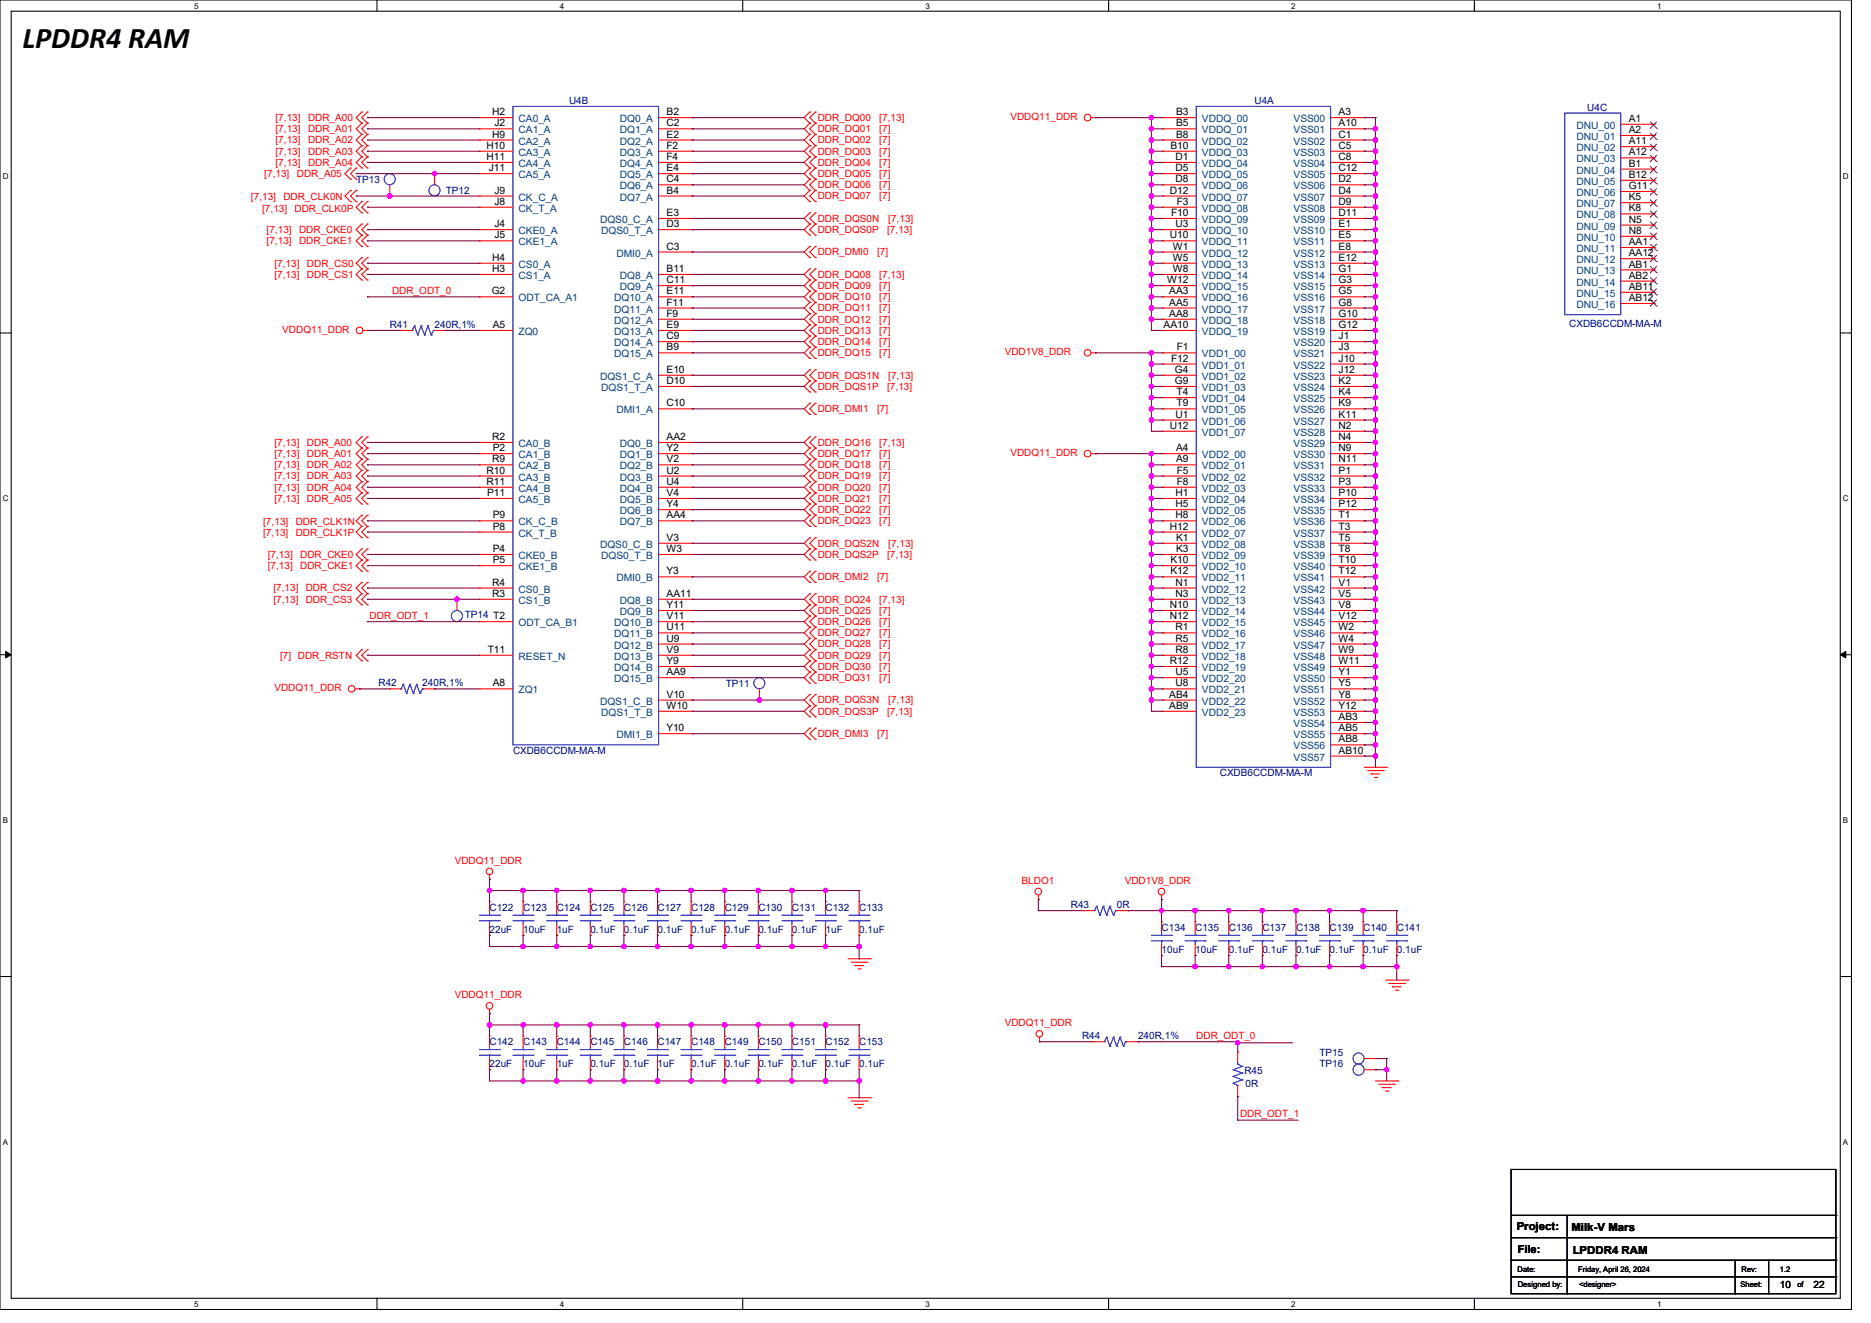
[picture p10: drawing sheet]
<svg xmlns="http://www.w3.org/2000/svg" width="297mm" height="210mm" viewBox="0 0 297 210" stroke-linecap="round" stroke-linejoin="round" font-family="sans-serif">
<defs><g id="words">
<text font-size="4.8" x="3.6" y="7.6">LPDDR4 RAM</text>
<g font-size="1.8">
<text x="240.8" y="195.3">Project:</text>
<text x="249.5" y="195.4">Milk-V Mars</text>
<text x="240.9" y="198.8">File:</text>
<text x="249.6" y="199">LPDDR4 RAM</text>
</g>
<g font-size="1.6" fill="#000080">
<text x="90.3" y="16.5">U4B</text>
<text x="199.2" y="16.5">U4A</text>
<text x="252" y="17.6">U4C</text>
<text x="56.5" y="29">TP13</text>
<text x="70.8" y="30.8">TP12</text>
<text x="61.9" y="52.1">R41</text>
<text x="69" y="52.1">240R,1%</text>
<text x="249.1" y="51.9">CXDB6CCDM-MA-M</text>
<text x="73.8" y="98.1">TP14 T2</text>
<text x="60.1" y="108.8">R42</text>
<text x="67" y="108.8">240R,1%</text>
<text x="115.2" y="109">TP11</text>
<text x="81.4" y="119.7">CXDB6CCDM-MA-M</text>
<text x="193.6" y="123.2">CXDB6CCDM-MA-M</text>
<text x="77.7" y="144.5">C122</text>
<text x="77.7" y="148.1">22uF</text>
<text x="83" y="144.5">C123</text>
<text x="83" y="148.1">10uF</text>
<text x="88.4" y="144.5">C124</text>
<text x="88.4" y="148.1">1uF</text>
<text x="93.7" y="144.5">C125</text>
<text x="93.7" y="148.1">0.1uF</text>
<text x="99" y="144.5">C126</text>
<text x="99" y="148.1">0.1uF</text>
<text x="104.4" y="144.5">C127</text>
<text x="104.4" y="148.1">0.1uF</text>
<text x="109.7" y="144.5">C128</text>
<text x="109.7" y="148.1">0.1uF</text>
<text x="115" y="144.5">C129</text>
<text x="115" y="148.1">0.1uF</text>
<text x="120.4" y="144.5">C130</text>
<text x="120.4" y="148.1">0.1uF</text>
<text x="125.7" y="144.5">C131</text>
<text x="125.7" y="148.1">0.1uF</text>
<text x="131.1" y="144.5">C132</text>
<text x="131.1" y="148.1">1uF</text>
<text x="136.4" y="144.5">C133</text>
<text x="136.4" y="148.1">0.1uF</text>
<text x="170" y="144.2">R43</text>
<text x="177.3" y="144.2">0R</text>
<text x="184.4" y="147.7">C134</text>
<text x="189.7" y="147.7">C135</text>
<text x="195.1" y="147.7">C136</text>
<text x="200.4" y="147.7">C137</text>
<text x="205.7" y="147.7">C138</text>
<text x="211.1" y="147.7">C139</text>
<text x="216.4" y="147.7">C140</text>
<text x="221.7" y="147.7">C141</text>
<text x="184.4" y="151.3">10uF</text>
<text x="189.7" y="151.3">10uF</text>
<text x="195.1" y="151.3">0.1uF</text>
<text x="200.4" y="151.3">0.1uF</text>
<text x="205.7" y="151.3">0.1uF</text>
<text x="211.1" y="151.3">0.1uF</text>
<text x="216.4" y="151.3">0.1uF</text>
<text x="221.7" y="151.3">0.1uF</text>
<text x="77.7" y="165.9">C142</text>
<text x="83" y="165.9">C143</text>
<text x="88.4" y="165.9">C144</text>
<text x="93.7" y="165.9">C145</text>
<text x="99" y="165.9">C146</text>
<text x="104.4" y="165.9">C147</text>
<text x="109.7" y="165.9">C148</text>
<text x="115" y="165.9">C149</text>
<text x="120.4" y="165.9">C150</text>
<text x="125.7" y="165.9">C151</text>
<text x="131.1" y="165.9">C152</text>
<text x="136.4" y="165.9">C153</text>
<text x="171.8" y="165">R44</text>
<text x="180.6" y="165">240R,1%</text>
<text x="209.5" y="167.7">TP15</text>
<text x="77.7" y="169.4">22uF</text>
<text x="83" y="169.4">10uF</text>
<text x="88.4" y="169.4">1uF</text>
<text x="93.7" y="169.4">0.1uF</text>
<text x="99" y="169.4">0.1uF</text>
<text x="104.4" y="169.4">1uF</text>
<text x="109.7" y="169.4">0.1uF</text>
<text x="115" y="169.4">0.1uF</text>
<text x="120.4" y="169.4">0.1uF</text>
<text x="125.7" y="169.4">0.1uF</text>
<text x="131.1" y="169.4">0.1uF</text>
<text x="136.4" y="169.4">0.1uF</text>
<text x="197.5" y="170.5">R45</text>
<text x="197.7" y="172.5">0R</text>
<text x="209.5" y="169.4">TP16</text>
</g>
<g font-size="1.6" fill="#f00">
<text x="43.7" y="19.2">[7,13]</text>
<text x="43.7" y="21">[7,13]</text>
<text x="43.7" y="22.8">[7,13]</text>
<text x="48.9" y="19.2">DDR_A00</text>
<text x="48.9" y="21">DDR_A01</text>
<text x="48.9" y="22.8">DDR_A02</text>
<text x="129.8" y="19.2">DDR_DQ00</text>
<text x="129.8" y="21">DDR_DQ01</text>
<text x="129.8" y="22.8">DDR_DQ02</text>
<text x="139.6" y="19.2">[7,13]</text>
<text x="139.6" y="21">[7]</text>
<text x="139.6" y="22.8">[7]</text>
<text x="160.4" y="19">VDDQ11_DDR</text>
<text x="42" y="28.1">[7,13]</text>
<text x="43.7" y="24.5">[7,13]</text>
<text x="43.7" y="26.3">[7,13]</text>
<text x="47.1" y="28.1">DDR_A05</text>
<text x="48.9" y="24.5">DDR_A03</text>
<text x="48.9" y="26.3">DDR_A04</text>
<text x="129.8" y="24.5">DDR_DQ03</text>
<text x="129.8" y="26.3">DDR_DQ04</text>
<text x="129.8" y="28.1">DDR_DQ05</text>
<text x="129.8" y="29.9">DDR_DQ06</text>
<text x="139.6" y="24.5">[7]</text>
<text x="139.6" y="26.3">[7]</text>
<text x="139.6" y="28.1">[7]</text>
<text x="139.6" y="29.9">[7]</text>
<text x="39.8" y="31.8">[7,13]</text>
<text x="41.6" y="33.6">[7,13]</text>
<text x="45" y="31.8">DDR_CLK0N</text>
<text x="46.8" y="33.6">DDR_CLK0P</text>
<text x="129.8" y="31.6">DDR_DQ07</text>
<text x="129.8" y="35.2">DDR_DQS0N</text>
<text x="139.6" y="31.6">[7]</text>
<text x="141" y="35.2">[7,13]</text>
<text x="42.3" y="37">[7,13]</text>
<text x="42.3" y="38.8">[7,13]</text>
<text x="47.5" y="37">DDR_CKE0</text>
<text x="47.5" y="38.8">DDR_CKE1</text>
<text x="129.8" y="37">DDR_DQS0P</text>
<text x="129.8" y="40.5">DDR_DMI0</text>
<text x="139.2" y="40.5">[7]</text>
<text x="140.8" y="37">[7,13]</text>
<text x="43.6" y="42.3">[7,13]</text>
<text x="43.6" y="44.1">[7,13]</text>
<text x="48.7" y="42.3">DDR_CS0</text>
<text x="48.7" y="44.1">DDR_CS1</text>
<text x="62.2" y="46.7">DDR_ODT_0</text>
<text x="129.8" y="44.1">DDR_DQ08</text>
<text x="129.8" y="45.9">DDR_DQ09</text>
<text x="129.8" y="47.6">DDR_DQ10</text>
<text x="139.6" y="44.1">[7,13]</text>
<text x="139.6" y="45.9">[7]</text>
<text x="139.6" y="47.6">[7]</text>
<text x="44.8" y="52.8">VDDQ11_DDR</text>
<text x="129.8" y="49.4">DDR_DQ11</text>
<text x="129.8" y="51.2">DDR_DQ12</text>
<text x="129.8" y="53">DDR_DQ13</text>
<text x="139.6" y="49.4">[7]</text>
<text x="139.6" y="51.2">[7]</text>
<text x="139.6" y="53">[7]</text>
<text x="129.8" y="54.8">DDR_DQ14</text>
<text x="129.8" y="56.5">DDR_DQ15</text>
<text x="139.6" y="54.8">[7]</text>
<text x="139.6" y="56.5">[7]</text>
<text x="159.5" y="56.4">VDD1V8_DDR</text>
<text x="129.8" y="60.1">DDR_DQS1N</text>
<text x="129.8" y="61.9">DDR_DQS1P</text>
<text x="129.8" y="65.4">DDR_DMI1</text>
<text x="139.2" y="65.4">[7]</text>
<text x="140.8" y="61.9">[7,13]</text>
<text x="141" y="60.1">[7,13]</text>
<text x="43.6" y="70.8">[7,13]</text>
<text x="48.7" y="70.8">DDR_A00</text>
<text x="129.8" y="70.8">DDR_DQ16</text>
<text x="139.6" y="70.8">[7,13]</text>
<text x="43.6" y="72.5">[7,13]</text>
<text x="43.6" y="74.3">[7,13]</text>
<text x="43.6" y="76.1">[7,13]</text>
<text x="43.6" y="77.9">[7,13]</text>
<text x="48.7" y="72.5">DDR_A01</text>
<text x="48.7" y="74.3">DDR_A02</text>
<text x="48.7" y="76.1">DDR_A03</text>
<text x="48.7" y="77.9">DDR_A04</text>
<text x="129.8" y="72.5">DDR_DQ17</text>
<text x="129.8" y="74.3">DDR_DQ18</text>
<text x="129.8" y="76.1">DDR_DQ19</text>
<text x="129.8" y="77.9">DDR_DQ20</text>
<text x="139.6" y="72.5">[7]</text>
<text x="139.6" y="74.3">[7]</text>
<text x="139.6" y="76.1">[7]</text>
<text x="139.6" y="77.9">[7]</text>
<text x="160.4" y="72.4">VDDQ11_DDR</text>
<text x="41.8" y="83.4">[7,13]</text>
<text x="43.6" y="79.7">[7,13]</text>
<text x="47" y="83.4">DDR_CLK1N</text>
<text x="48.7" y="79.7">DDR_A05</text>
<text x="129.8" y="79.7">DDR_DQ21</text>
<text x="129.8" y="81.4">DDR_DQ22</text>
<text x="129.8" y="83.2">DDR_DQ23</text>
<text x="139.6" y="79.7">[7]</text>
<text x="139.6" y="81.4">[7]</text>
<text x="139.6" y="83.2">[7]</text>
<text x="41.8" y="85.2">[7,13]</text>
<text x="42.5" y="88.5">[7,13]</text>
<text x="47" y="85.2">DDR_CLK1P</text>
<text x="47.6" y="88.5">DDR_CKE0</text>
<text x="129.8" y="86.8">DDR_DQS2N</text>
<text x="129.8" y="88.5">DDR_DQS2P</text>
<text x="140.8" y="88.5">[7,13]</text>
<text x="141" y="86.8">[7,13]</text>
<text x="42.5" y="90.3">[7,13]</text>
<text x="43.4" y="95.7">[7,13]</text>
<text x="43.4" y="93.9">[7,13]</text>
<text x="47.6" y="90.3">DDR_CKE1</text>
<text x="48.5" y="95.7">DDR_CS3</text>
<text x="48.5" y="93.9">DDR_CS2</text>
<text x="129.8" y="95.7">DDR_DQ24</text>
<text x="129.8" y="92.1">DDR_DMI2</text>
<text x="139.2" y="92.1">[7]</text>
<text x="139.6" y="95.7">[7,13]</text>
<text x="58.7" y="98.2">DDR_ODT_1</text>
<text x="129.8" y="97.4">DDR_DQ25</text>
<text x="129.8" y="99.2">DDR_DQ26</text>
<text x="129.8" y="101">DDR_DQ27</text>
<text x="139.6" y="97.4">[7]</text>
<text x="139.6" y="99.2">[7]</text>
<text x="139.6" y="101">[7]</text>
<text x="44.5" y="104.5">[7] DDR_RSTN</text>
<text x="129.8" y="102.8">DDR_DQ28</text>
<text x="129.8" y="104.5">DDR_DQ29</text>
<text x="129.8" y="106.3">DDR_DQ30</text>
<text x="139.6" y="102.8">[7]</text>
<text x="139.6" y="104.5">[7]</text>
<text x="139.6" y="106.3">[7]</text>
<text x="43.6" y="109.7">VDDQ11_DDR</text>
<text x="129.8" y="108.1">DDR_DQ31</text>
<text x="129.8" y="111.7">DDR_DQS3N</text>
<text x="129.8" y="113.4">DDR_DQS3P</text>
<text x="139.6" y="108.1">[7]</text>
<text x="140.8" y="113.4">[7,13]</text>
<text x="141" y="111.7">[7,13]</text>
<text x="129.8" y="117">DDR_DMI3</text>
<text x="139.2" y="117">[7]</text>
<text x="72.2" y="137.1">VDDQ11_DDR</text>
<text x="162.2" y="140.3">BLDO1</text>
<text x="178.5" y="140.3">VDD1V8_DDR</text>
<text x="72.2" y="158.4">VDDQ11_DDR</text>
<text x="159.5" y="162.9">VDDQ11_DDR</text>
<text x="189.9" y="164.9">DDR_ODT_0</text>
<text x="196.8" y="177.3">DDR_ODT_1</text>
</g>
<g font-size="1.6">
<text x="77.2" y="23.6">H10</text>
<text x="78.1" y="18.3">H2</text>
<text x="78.1" y="21.8">H9</text>
<text x="78.5" y="20.1">J2</text>
<text x="105.8" y="18.3">B2</text>
<text x="105.8" y="20.1">C2</text>
<text x="105.8" y="21.8">E2</text>
<text x="105.8" y="23.6">F2</text>
<text x="185.8" y="23.6">B10</text>
<text x="186.7" y="18.3">B3</text>
<text x="186.7" y="20.1">B5</text>
<text x="186.7" y="21.8">B8</text>
<text x="212.5" y="18.3">A3</text>
<text x="212.5" y="20.1">A10</text>
<text x="212.5" y="21.8">C1</text>
<text x="212.5" y="23.6">C5</text>
<text x="258.6" y="19.3">A1</text>
<text x="258.6" y="21.1">A2</text>
<text x="258.6" y="22.9">A11</text>
<text x="77.2" y="25.4">H11</text>
<text x="77.6" y="27.2">J11</text>
<text x="105.8" y="29">C4</text>
<text x="105.8" y="27.2">E4</text>
<text x="105.8" y="25.4">F4</text>
<text x="186.6" y="25.4">D1</text>
<text x="186.6" y="27.2">D5</text>
<text x="186.6" y="29">D8</text>
<text x="212.5" y="25.4">C8</text>
<text x="212.5" y="27.2">C12</text>
<text x="212.5" y="29">D2</text>
<text x="258.6" y="24.7">A12</text>
<text x="258.6" y="26.5">B1</text>
<text x="258.6" y="28.2">B12</text>
<text x="78.5" y="32.5">J8</text>
<text x="78.5" y="30.7">J9</text>
<text x="105.8" y="30.7">B4</text>
<text x="105.8" y="34.3">E3</text>
<text x="185.7" y="30.7">D12</text>
<text x="185.9" y="34.3">F10</text>
<text x="186.8" y="32.5">F3</text>
<text x="212.5" y="30.7">D4</text>
<text x="212.5" y="32.5">D9</text>
<text x="212.5" y="34.3">D11</text>
<text x="258.6" y="30">G11</text>
<text x="258.6" y="31.8">K5</text>
<text x="258.6" y="33.6">K8</text>
<text x="258.6" y="35.3">N5</text>
<text x="78.1" y="41.4">H4</text>
<text x="78.5" y="37.8">J5</text>
<text x="78.5" y="36.1">J4</text>
<text x="105.8" y="39.6">C3</text>
<text x="105.8" y="36.1">D3</text>
<text x="185.7" y="37.8">U10</text>
<text x="186.2" y="39.6">W1</text>
<text x="186.2" y="41.4">W5</text>
<text x="186.6" y="36.1">U3</text>
<text x="212.5" y="36.1">E1</text>
<text x="212.5" y="37.8">E5</text>
<text x="212.5" y="39.6">E8</text>
<text x="212.5" y="41.4">E12</text>
<text x="258.6" y="37.1">N8</text>
<text x="258.6" y="38.9">AA1</text>
<text x="258.6" y="40.7">AA12</text>
<text x="78" y="46.7">G2</text>
<text x="78.1" y="43.2">H3</text>
<text x="105.8" y="43.2">B11</text>
<text x="105.8" y="45">C11</text>
<text x="105.8" y="46.7">E11</text>
<text x="185.3" y="45">W12</text>
<text x="185.6" y="46.7">AA3</text>
<text x="186.2" y="43.2">W8</text>
<text x="212.5" y="43.2">G1</text>
<text x="212.5" y="45">G3</text>
<text x="212.5" y="46.7">G5</text>
<text x="258.6" y="42.5">AB1</text>
<text x="258.6" y="44.2">AB2</text>
<text x="258.6" y="46">AB11</text>
<text x="258.6" y="47.8">AB12</text>
<text x="78.2" y="52.1">A5</text>
<text x="105.8" y="53.8">C9</text>
<text x="105.8" y="52.1">E9</text>
<text x="105.8" y="50.3">F9</text>
<text x="105.8" y="48.5">F11</text>
<text x="184.7" y="52.1">AA10</text>
<text x="185.6" y="48.5">AA5</text>
<text x="185.6" y="50.3">AA8</text>
<text x="212.5" y="48.5">G8</text>
<text x="212.5" y="50.3">G10</text>
<text x="212.5" y="52.1">G12</text>
<text x="212.5" y="53.8">J1</text>
<text x="105.8" y="55.6">B9</text>
<text x="105.8" y="59.2">E10</text>
<text x="185.9" y="57.4">F12</text>
<text x="186.5" y="59.2">G4</text>
<text x="186.8" y="55.6">F1</text>
<text x="212.5" y="55.6">J3</text>
<text x="212.5" y="57.4">J10</text>
<text x="212.5" y="59.2">J12</text>
<text x="105.8" y="64.5">C10</text>
<text x="105.8" y="61">D10</text>
<text x="186.5" y="61">G9</text>
<text x="186.8" y="62.7">T4</text>
<text x="186.8" y="64.5">T9</text>
<text x="212.5" y="61">K2</text>
<text x="212.5" y="62.7">K4</text>
<text x="212.5" y="64.5">K9</text>
<text x="78.1" y="69.8">R2</text>
<text x="78.2" y="71.6">P2</text>
<text x="105.8" y="71.6">Y2</text>
<text x="105.8" y="69.8">AA2</text>
<text x="185.7" y="68.1">U12</text>
<text x="186.6" y="66.3">U1</text>
<text x="186.7" y="71.6">A4</text>
<text x="212.5" y="66.3">K11</text>
<text x="212.5" y="68.1">N2</text>
<text x="212.5" y="69.8">N4</text>
<text x="212.5" y="71.6">N9</text>
<text x="77.2" y="75.2">R10</text>
<text x="77.2" y="77">R11</text>
<text x="78.1" y="73.4">R9</text>
<text x="105.8" y="75.2">U2</text>
<text x="105.8" y="77">U4</text>
<text x="105.8" y="73.4">V2</text>
<text x="186.7" y="73.4">A9</text>
<text x="186.8" y="75.2">F5</text>
<text x="186.8" y="77">F8</text>
<text x="212.5" y="73.4">N11</text>
<text x="212.5" y="75.2">P1</text>
<text x="212.5" y="77">P3</text>
<text x="77.3" y="78.7">P11</text>
<text x="78.2" y="82.3">P9</text>
<text x="105.8" y="78.7">V4</text>
<text x="105.8" y="80.5">Y4</text>
<text x="105.8" y="82.3">AA4</text>
<text x="186.6" y="78.7">H1</text>
<text x="186.6" y="80.5">H5</text>
<text x="186.6" y="82.3">H8</text>
<text x="212.5" y="78.7">P10</text>
<text x="212.5" y="80.5">P12</text>
<text x="212.5" y="82.3">T1</text>
<text x="78.2" y="89.4">P5</text>
<text x="78.2" y="84.1">P8</text>
<text x="78.2" y="87.6">P4</text>
<text x="105.8" y="85.9">V3</text>
<text x="105.8" y="87.6">W3</text>
<text x="185.7" y="84.1">H12</text>
<text x="185.8" y="89.4">K10</text>
<text x="186.7" y="85.9">K1</text>
<text x="186.7" y="87.6">K3</text>
<text x="212.5" y="84.1">T3</text>
<text x="212.5" y="85.9">T5</text>
<text x="212.5" y="87.6">T8</text>
<text x="212.5" y="89.4">T10</text>
<text x="78.1" y="93">R4</text>
<text x="78.1" y="94.7">R3</text>
<text x="105.8" y="91.2">Y3</text>
<text x="105.8" y="94.7">AA11</text>
<text x="185.8" y="91.2">K12</text>
<text x="186.6" y="93">N1</text>
<text x="186.6" y="94.7">N3</text>
<text x="212.5" y="91.2">T12</text>
<text x="212.5" y="93">V1</text>
<text x="212.5" y="94.7">V5</text>
<text x="105.8" y="101.9">U9</text>
<text x="105.8" y="100.1">U11</text>
<text x="105.8" y="98.3">V11</text>
<text x="105.8" y="96.5">Y11</text>
<text x="185.7" y="96.5">N10</text>
<text x="185.7" y="98.3">N12</text>
<text x="186.6" y="100.1">R1</text>
<text x="186.6" y="101.9">R5</text>
<text x="212.5" y="96.5">V8</text>
<text x="212.5" y="98.3">V12</text>
<text x="212.5" y="100.1">W2</text>
<text x="212.5" y="101.9">W4</text>
<text x="77.4" y="103.6">T11</text>
<text x="105.8" y="103.6">V9</text>
<text x="105.8" y="105.4">Y9</text>
<text x="105.8" y="107.2">AA9</text>
<text x="185.7" y="105.4">R12</text>
<text x="186.6" y="103.6">R8</text>
<text x="186.6" y="107.2">U5</text>
<text x="212.5" y="103.6">W9</text>
<text x="212.5" y="105.4">W11</text>
<text x="212.5" y="107.2">Y1</text>
<text x="78.2" y="109">A8</text>
<text x="105.8" y="110.7">V10</text>
<text x="105.8" y="112.5">W10</text>
<text x="185.6" y="110.7">AB4</text>
<text x="185.6" y="112.5">AB9</text>
<text x="186.6" y="109">U8</text>
<text x="212.5" y="109">Y5</text>
<text x="212.5" y="110.7">Y8</text>
<text x="212.5" y="112.5">Y12</text>
<text x="105.8" y="116.1">Y10</text>
<text x="212.5" y="114.3">AB3</text>
<text x="212.5" y="116.1">AB5</text>
<text x="212.5" y="117.9">AB8</text>
<text x="212.5" y="119.6">AB10</text>
<text x="282.6" y="204.5">10</text>
<text x="287.9" y="204.5">22</text>
</g>
<g font-size="1.6" fill="#004080">
<text x="82.3" y="19.4">CA0_A</text>
<text x="82.3" y="22.9">CA2_A</text>
<text x="82.3" y="21.2">CA1_A</text>
<text x="98.4" y="19.4">DQ0_A</text>
<text x="98.4" y="21.2">DQ1_A</text>
<text x="98.4" y="22.9">DQ2_A</text>
<text x="190.8" y="19.4">VDDQ_00</text>
<text x="190.8" y="21.2">VDDQ_01</text>
<text x="190.8" y="22.9">VDDQ_02</text>
<text x="205.3" y="19.4">VSS00</text>
<text x="205.3" y="21.2">VSS01</text>
<text x="205.3" y="22.9">VSS02</text>
<text x="250.3" y="20.4">DNU_00</text>
<text x="250.3" y="22.2">DNU_01</text>
<text x="82.3" y="24.7">CA3_A</text>
<text x="82.3" y="26.5">CA4_A</text>
<text x="82.3" y="28.3">CA5_A</text>
<text x="98.4" y="28.3">DQ5_A</text>
<text x="98.4" y="24.7">DQ3_A</text>
<text x="98.4" y="26.5">DQ4_A</text>
<text x="190.8" y="24.7">VDDQ_03</text>
<text x="190.8" y="26.5">VDDQ_04</text>
<text x="190.8" y="28.3">VDDQ_05</text>
<text x="205.3" y="24.7">VSS03</text>
<text x="205.3" y="26.5">VSS04</text>
<text x="205.3" y="28.3">VSS05</text>
<text x="250.3" y="24">DNU_02</text>
<text x="250.3" y="25.8">DNU_03</text>
<text x="250.3" y="27.6">DNU_04</text>
<text x="250.3" y="29.3">DNU_05</text>
<text x="82.3" y="33.6">CK_T_A</text>
<text x="82.3" y="31.8">CK_C_A</text>
<text x="95.3" y="35.4">DQS0_C_A</text>
<text x="98.4" y="31.8">DQ7_A</text>
<text x="98.4" y="30.1">DQ6_A</text>
<text x="190.8" y="30.1">VDDQ_06</text>
<text x="190.8" y="31.8">VDDQ_07</text>
<text x="190.8" y="33.6">VDDQ_08</text>
<text x="190.8" y="35.4">VDDQ_09</text>
<text x="205.3" y="30.1">VSS06</text>
<text x="205.3" y="31.8">VSS07</text>
<text x="205.3" y="33.6">VSS08</text>
<text x="205.3" y="35.4">VSS09</text>
<text x="250.3" y="31.1">DNU_06</text>
<text x="250.3" y="32.9">DNU_07</text>
<text x="250.3" y="34.7">DNU_08</text>
<text x="82.3" y="38.9">CKE1_A</text>
<text x="82.3" y="37.2">CKE0_A</text>
<text x="95.4" y="37.2">DQS0_T_A</text>
<text x="97.9" y="40.7">DMI0_A</text>
<text x="190.8" y="37.2">VDDQ_10</text>
<text x="190.8" y="38.9">VDDQ_11</text>
<text x="190.8" y="40.7">VDDQ_12</text>
<text x="205.3" y="37.2">VSS10</text>
<text x="205.3" y="38.9">VSS11</text>
<text x="205.3" y="40.7">VSS12</text>
<text x="250.3" y="36.4">DNU_09</text>
<text x="250.3" y="38.2">DNU_10</text>
<text x="250.3" y="40">DNU_11</text>
<text x="250.3" y="41.8">DNU_12</text>
<text x="82.3" y="47.8">ODT_CA_A1</text>
<text x="82.3" y="44.3">CS1_A</text>
<text x="82.3" y="42.5">CS0_A</text>
<text x="97.5" y="47.8">DQ10_A</text>
<text x="98.4" y="44.3">DQ8_A</text>
<text x="98.4" y="46.1">DQ9_A</text>
<text x="190.8" y="42.5">VDDQ_13</text>
<text x="190.8" y="44.3">VDDQ_14</text>
<text x="190.8" y="46.1">VDDQ_15</text>
<text x="190.8" y="47.8">VDDQ_16</text>
<text x="205.3" y="42.5">VSS13</text>
<text x="205.3" y="44.3">VSS14</text>
<text x="205.3" y="46.1">VSS15</text>
<text x="205.3" y="47.8">VSS16</text>
<text x="250.3" y="43.6">DNU_13</text>
<text x="250.3" y="45.3">DNU_14</text>
<text x="250.3" y="47.1">DNU_15</text>
<text x="82.3" y="53.2">ZQ0</text>
<text x="97.5" y="53.2">DQ13_A</text>
<text x="97.5" y="51.4">DQ12_A</text>
<text x="97.5" y="49.6">DQ11_A</text>
<text x="190.8" y="49.6">VDDQ_17</text>
<text x="190.8" y="51.4">VDDQ_18</text>
<text x="190.8" y="53.2">VDDQ_19</text>
<text x="205.3" y="49.6">VSS17</text>
<text x="205.3" y="51.4">VSS18</text>
<text x="205.3" y="53.2">VSS19</text>
<text x="250.3" y="48.9">DNU_16</text>
<text x="97.5" y="56.7">DQ15_A</text>
<text x="97.5" y="54.9">DQ14_A</text>
<text x="190.8" y="56.7">VDD1_00</text>
<text x="190.8" y="58.5">VDD1_01</text>
<text x="205.3" y="54.9">VSS20</text>
<text x="205.3" y="56.7">VSS21</text>
<text x="205.3" y="58.5">VSS22</text>
<text x="95.3" y="60.3">DQS1_C_A</text>
<text x="95.4" y="62.1">DQS1_T_A</text>
<text x="97.9" y="65.6">DMI1_A</text>
<text x="190.8" y="60.3">VDD1_02</text>
<text x="190.8" y="62.1">VDD1_03</text>
<text x="190.8" y="63.8">VDD1_04</text>
<text x="190.8" y="65.6">VDD1_05</text>
<text x="205.3" y="60.3">VSS23</text>
<text x="205.3" y="62.1">VSS24</text>
<text x="205.3" y="63.8">VSS25</text>
<text x="205.3" y="65.6">VSS26</text>
<text x="82.3" y="71">CA0_B</text>
<text x="98.4" y="71">DQ0_B</text>
<text x="190.8" y="67.4">VDD1_06</text>
<text x="190.8" y="69.2">VDD1_07</text>
<text x="205.3" y="67.4">VSS27</text>
<text x="205.3" y="69.2">VSS28</text>
<text x="205.3" y="71">VSS29</text>
<text x="82.3" y="72.7">CA1_B</text>
<text x="82.3" y="74.5">CA2_B</text>
<text x="82.3" y="76.3">CA3_B</text>
<text x="98.4" y="76.3">DQ3_B</text>
<text x="98.4" y="74.5">DQ2_B</text>
<text x="98.4" y="72.7">DQ1_B</text>
<text x="190.8" y="72.7">VDD2_00</text>
<text x="190.8" y="74.5">VDD2_01</text>
<text x="190.8" y="76.3">VDD2_02</text>
<text x="205.3" y="72.7">VSS30</text>
<text x="205.3" y="74.5">VSS31</text>
<text x="205.3" y="76.3">VSS32</text>
<text x="82.3" y="83.4">CK_C_B</text>
<text x="82.3" y="79.8">CA5_B</text>
<text x="82.3" y="78.1">CA4_B</text>
<text x="98.4" y="78.1">DQ4_B</text>
<text x="98.4" y="79.8">DQ5_B</text>
<text x="98.4" y="81.6">DQ6_B</text>
<text x="98.4" y="83.4">DQ7_B</text>
<text x="190.8" y="78.1">VDD2_03</text>
<text x="190.8" y="79.8">VDD2_04</text>
<text x="190.8" y="81.6">VDD2_05</text>
<text x="190.8" y="83.4">VDD2_06</text>
<text x="205.3" y="78.1">VSS33</text>
<text x="205.3" y="79.8">VSS34</text>
<text x="205.3" y="81.6">VSS35</text>
<text x="205.3" y="83.4">VSS36</text>
<text x="82.3" y="85.2">CK_T_B</text>
<text x="82.3" y="88.7">CKE0_B</text>
<text x="95.3" y="87">DQS0_C_B</text>
<text x="95.4" y="88.7">DQS0_T_B</text>
<text x="190.8" y="85.2">VDD2_07</text>
<text x="190.8" y="87">VDD2_08</text>
<text x="190.8" y="88.7">VDD2_09</text>
<text x="205.3" y="85.2">VSS37</text>
<text x="205.3" y="87">VSS38</text>
<text x="205.3" y="88.7">VSS39</text>
<text x="82.3" y="90.5">CKE1_B</text>
<text x="82.3" y="94.1">CS0_B</text>
<text x="82.3" y="95.8">CS1_B</text>
<text x="97.9" y="92.3">DMI0_B</text>
<text x="98.4" y="95.8">DQ8_B</text>
<text x="190.8" y="90.5">VDD2_10</text>
<text x="190.8" y="92.3">VDD2_11</text>
<text x="190.8" y="94.1">VDD2_12</text>
<text x="190.8" y="95.8">VDD2_13</text>
<text x="205.3" y="90.5">VSS40</text>
<text x="205.3" y="92.3">VSS41</text>
<text x="205.3" y="94.1">VSS42</text>
<text x="205.3" y="95.8">VSS43</text>
<text x="82.3" y="99.4">ODT_CA_B1</text>
<text x="97.5" y="101.2">DQ11_B</text>
<text x="97.5" y="99.4">DQ10_B</text>
<text x="98.4" y="97.6">DQ9_B</text>
<text x="190.8" y="97.6">VDD2_14</text>
<text x="190.8" y="99.4">VDD2_15</text>
<text x="190.8" y="101.2">VDD2_16</text>
<text x="205.3" y="97.6">VSS44</text>
<text x="205.3" y="99.4">VSS45</text>
<text x="205.3" y="101.2">VSS46</text>
<text x="82.3" y="104.7">RESET_N</text>
<text x="97.5" y="103">DQ12_B</text>
<text x="97.5" y="104.7">DQ13_B</text>
<text x="97.5" y="106.5">DQ14_B</text>
<text x="190.8" y="103">VDD2_17</text>
<text x="190.8" y="104.7">VDD2_18</text>
<text x="190.8" y="106.5">VDD2_19</text>
<text x="205.3" y="103">VSS47</text>
<text x="205.3" y="104.7">VSS48</text>
<text x="205.3" y="106.5">VSS49</text>
<text x="82.3" y="110.1">ZQ1</text>
<text x="95.3" y="111.8">DQS1_C_B</text>
<text x="95.4" y="113.6">DQS1_T_B</text>
<text x="97.5" y="108.3">DQ15_B</text>
<text x="190.8" y="108.3">VDD2_20</text>
<text x="190.8" y="110.1">VDD2_21</text>
<text x="190.8" y="111.8">VDD2_22</text>
<text x="190.8" y="113.6">VDD2_23</text>
<text x="205.3" y="108.3">VSS50</text>
<text x="205.3" y="110.1">VSS51</text>
<text x="205.3" y="111.8">VSS52</text>
<text x="205.3" y="113.6">VSS53</text>
<text x="97.9" y="117.2">DMI1_B</text>
<text x="205.3" y="115.4">VSS54</text>
<text x="205.3" y="117.2">VSS55</text>
<text x="205.3" y="119">VSS56</text>
<text x="205.3" y="120.7">VSS57</text>
</g>
<g font-size="1.3">
<text x="30.8" y="1.4">5</text>
<text x="88.9" y="1.4">4</text>
<text x="146.9" y="1.4">3</text>
<text x="205" y="1.4">2</text>
<text x="263" y="1.4">1</text>
<text x=".4" y="28.5">D</text>
<text x="292.5" y="28.5">D</text>
<text x=".4" y="79.5">C</text>
<text x="292.5" y="79.5">C</text>
<text x=".4" y="130.6">B</text>
<text x="292.5" y="130.6">B</text>
<text x=".4" y="181.7">A</text>
<text x="292.5" y="181.7">A</text>
<text x="30.8" y="207.4">5</text>
<text x="88.9" y="207.4">4</text>
<text x="146.9" y="207.4">3</text>
<text x="205" y="207.4">2</text>
<text x="263" y="207.4">1</text>
</g>
<g font-size="1.2">
<text x="240.9" y="201.9">Date:</text>
<text x="250.5" y="201.9">Friday, April 26, 2024</text>
<text x="276.5" y="201.9">Rev:</text>
<text x="282.5" y="201.9">1.2</text>
<text x="240.9" y="204.3">Designed by:</text>
<text x="250.7" y="204.3">&lt;designer&gt;</text>
<text x="276.3" y="204.3">Sheet:</text>
<text x="285.3" y="204.3">of</text>
</g>
</g></defs>
<path d="M0 0h293.9v207.9h-293.9zM1.8 1.8h290.3v204.3h-290.3z" fill="none" stroke="#000" stroke-width=".17"/>
<g fill="#fff">
<path d="M30.8 .2h.7v1.4h-.7z"/>
<path d="M30.8 206.3h.7v1.4h-.7z"/>
</g>
<path d="M59.8 0v1.8M59.8 206.1v1.8" fill="none" stroke="#000" stroke-width=".17"/>
<g fill="#fff">
<path d="M88.9 .2h.7v1.4h-.7z"/>
<path d="M88.9 206.3h.7v1.4h-.7z"/>
</g>
<path d="M117.9 0v1.8M117.9 206.1v1.8" fill="none" stroke="#000" stroke-width=".17"/>
<g fill="#fff">
<path d="M146.9 .2h.7v1.4h-.7z"/>
<path d="M146.9 206.3h.7v1.4h-.7z"/>
</g>
<path d="M176 0v1.8M176 206.1v1.8" fill="none" stroke="#000" stroke-width=".17"/>
<g fill="#fff">
<path d="M205 .2h.7v1.4h-.7z"/>
<path d="M205 206.3h.7v1.4h-.7z"/>
</g>
<path d="M234 0v1.8M234 206.1v1.8" fill="none" stroke="#000" stroke-width=".17"/>
<g fill="#fff">
<path d="M263.1 .2h.7v1.4h-.7z"/>
<path d="M263.1 206.3h.7v1.4h-.7z"/>
<path d="M.4 27.3h1v1.4h-1z"/>
<path d="M292.6 27.3h.9v1.4h-.9z"/>
<path d="M.4 78.4h1v1.4h-1z"/>
<path d="M292.6 78.4h.9v1.4h-.9z"/>
</g>
<path d="M0 52.9h1.8M292.1 52.9h1.8" fill="none" stroke="#000" stroke-width=".17"/>
<g fill="#fff">
<path d="M.4 129.5h.9v1.4h-.9z"/>
<path d="M292.6 129.5h.8v1.4h-.8z"/>
</g>
<path d="M0 103.9h1.8M292.1 103.9h1.8" fill="none" stroke="#000" stroke-width=".17"/>
<path d="M.9 103.4l.9 .5-.9 .5zM292.1 103.9l.9-.5v1z" fill="#000" stroke="#000" stroke-width=".16"/>
<g fill="#fff">
<path d="M.4 180.5h.9v1.4h-.9z"/>
<path d="M292.5 180.5h.9v1.4h-.9z"/>
</g>
<g fill="none" stroke="#000" stroke-width=".17">
<path d="M0 155h1.8M292.1 155h1.8M239.9 185.6h51.5v19.8h-51.5zM239.9 192.9h51.5M239.9 196.5h51.5M248.8 192.9v12.5M291.4 192.9h.1M291.4 196.5h.1M239.9 200h51.5M239.9 202.7h51.5M248.8 205.4h.1M275.4 205.4h.1"/>
<path d="M275.4 200v5.4M280.8 205.4h.1M280.8 200v5.4M291.4 200h.1M291.4 202.7h.1"/>
</g>
<g fill="none" stroke="#f00" stroke-width=".17">
<path d="M57.4 17.8h.1M57.4 19.6h.1M57.4 17.8l-.9 .9 .9 .9M57.4 19.6l-.9 .8 .9 .9M58.3 17.8h.1M58.3 19.6h.1M58.3 17.8l-.9 .9 .9 .9M58.3 19.6l-.9 .8 .9 .9M76.1 18.7h.1M76.1 18.7h5.3M104.5 18.7h5.4M109.9 18.7h.1"/>
<path d="M128.5 17.8h.1M128.5 19.6h.1M128.5 17.8l-.8 .9 .8 .9M128.5 19.6l-.8 .8 .8 .9M129.4 19.6h.1M129.4 17.8h.1M129.4 17.8l-.9 .9 .9 .9M129.4 19.6l-.9 .8 .9 .9M173.2 18.7h.7M173.9 18.7h.1M184.6 18.7h.1M184.6 18.7h5.3"/>
<path d="M211.2 18.7h5.4M216.6 18.7h.1M257.3 19.7h5.3M262.6 19.7h.1M55.6 26.7h.1M55.6 28.4h.1M55.6 30.2h.1M55.6 32h.1M55.6 26.7l-.8 .9 .8 .8M55.6 30.2l-.8 .9 .8 .9M56.5 26.7h.1M56.5 28.4h.1"/>
<path d="M56.5 30.2h.1M56.5 32h.1M56.5 26.7l-.9 .9 .9 .8M56.5 30.2l-.9 .9 .9 .9M57.4 21.3h.1M57.4 23.1h.1M57.4 24.9h.1M57.4 26.7h.1M57.4 35.6h.1M57.4 37.3h.1M57.4 32h.1M57.4 33.8h.1"/>
<path d="M57.4 39.1h.1M57.4 21.3l-.9 .9 .9 .9M57.4 23.1l-.9 .9 .9 .9M57.4 24.9l-.9 .9 .9 .9M57.4 35.6l-.9 .8 .9 .9M57.4 32l-.9 .9 .9 .9M57.4 37.3l-.9 .9 .9 .9M58.3 21.3h.1M58.3 23.1h.1M58.3 24.9h.1M58.3 26.7h.1M58.3 35.6h.1"/>
<path d="M58.3 37.3h.1M58.3 32h.1M58.3 33.8h.1M58.3 39.1h.1M58.3 21.3l-.9 .9 .9 .9M58.3 23.1l-.9 .9 .9 .9M58.3 24.9l-.9 .9 .9 .9M58.3 35.6l-.9 .8 .9 .9M58.3 32l-.9 .9 .9 .9M58.3 37.3l-.9 .9 .9 .9M61.9 31.1h.1M61.9 29.3v1.8"/>
<path d="M69 27.6h.1M69 27.6v1.7M76.1 22.2h.1M76.1 24h.1M76.1 25.8h.1M76.1 20.4h.1M76.1 38.2h.1M76.1 32.9h.1M76.1 31.1h.1M76.1 27.6h.1M76.1 36.4h.1M76.1 22.2h5.3"/>
<path d="M76.1 24h5.3M76.1 25.8h5.3M76.1 20.4h5.3M76.1 38.2h5.3M76.1 32.9h5.3M76.1 31.1h5.3M76.1 27.6h5.3M76.1 36.4h5.3M104.5 22.2h5.4M104.5 24h5.4M104.5 25.8h5.4M104.5 20.4h5.4"/>
<path d="M104.5 31.1h5.4M104.5 27.6h5.4M104.5 29.3h5.4M104.5 36.4h5.4M104.5 34.7h5.4M109.9 31.1h.1M109.9 20.4h.1M109.9 29.3h.1M109.9 36.4h.1M109.9 22.2h.1M109.9 34.7h.1M109.9 27.6h.1"/>
<path d="M109.9 24h.1M109.9 25.8h.1M128.5 21.3h.1M128.5 23.1h.1M128.5 24.9h.1M128.5 26.7h.1M128.5 28.4h.1M128.5 30.2h.1M128.5 32h.1M128.5 33.8h.1M128.5 35.6h.1M128.5 37.3h.1"/>
<path d="M128.5 39.1h.1M128.5 21.3l-.8 .9 .8 .9M128.5 23.1l-.8 .9 .8 .9M128.5 24.9l-.8 .9 .8 .9M128.5 26.7l-.8 .9 .8 .8M128.5 28.4l-.8 .9 .8 .9M128.5 30.2l-.8 .9 .8 .9M128.5 33.8l-.8 .9 .8 .9M128.5 35.6l-.8 .8 .8 .9M128.5 39.1l-.8 .9 .8 .9M129.4 21.3h.1M129.4 23.1h.1"/>
<path d="M129.4 24.9h.1M129.4 26.7h.1M129.4 28.4h.1M129.4 30.2h.1M129.4 32h.1M129.4 35.6h.1M129.4 33.8h.1M129.4 37.3h.1M129.4 39.1h.1M129.4 21.3l-.9 .9 .9 .9M129.4 23.1l-.9 .9 .9 .9M129.4 24.9l-.9 .9 .9 .9"/>
<path d="M129.4 26.7l-.9 .9 .9 .8M129.4 28.4l-.9 .9 .9 .9M129.4 30.2l-.9 .9 .9 .9M129.4 33.8l-.9 .9 .9 .9M129.4 35.6l-.9 .8 .9 .9M129.4 39.1l-.9 .9 .9 .9M184.6 20.4h.1M184.6 22.2h.1M184.6 24h.1M184.6 25.8h.1M184.6 27.6h.1M184.6 29.3h.1"/>
<path d="M184.6 31.1h.1M184.6 32.9h.1M184.6 34.7h.1M184.6 36.4h.1M184.6 38.2h.1M184.6 22.2h5.3M184.6 24h5.3M184.6 25.8h5.3M184.6 20.4h5.3M184.6 38.2h5.3M184.6 32.9h5.3M184.6 31.1h5.3"/>
<path d="M184.6 27.6h5.3M184.6 29.3h5.3M184.6 36.4h5.3M184.6 34.7h5.3M211.2 22.2h5.4M211.2 24h5.4M211.2 25.8h5.4M211.2 20.4h5.4M211.2 38.2h5.4M211.2 32.9h5.4M211.2 31.1h5.4M211.2 27.6h5.4"/>
<path d="M211.2 29.3h5.4M211.2 36.4h5.4M211.2 34.7h5.4M216.6 20.4h.1M216.6 22.2h.1M216.6 24h.1M216.6 25.8h.1M216.6 27.6h.1M216.6 29.3h.1M216.6 31.1h.1M216.6 32.9h.1M216.6 34.7h.1"/>
<path d="M216.6 36.4h.1M216.6 38.2h.1M257.3 21.5h5.3M257.3 23.3h5.3M257.3 25.1h5.3M257.3 26.8h5.3M257.3 28.6h5.3M257.3 30.4h5.3M257.3 32.2h5.3M257.3 34h5.3M257.3 35.7h5.3M257.3 37.5h5.3"/>
<path d="M257.3 39.3h5.3M262.6 21.5h.1M262.6 23.3h.1M262.6 25.1h.1M262.6 26.8h.1M262.6 28.6h.1M262.6 30.4h.1M262.6 32.2h.1M262.6 34h.1M262.6 35.7h.1M262.6 37.5h.1M262.6 39.3h.1"/>
<path d="M57.4 40.9h.1M57.4 42.7h.1M57.4 44.4h.1M57.4 40.9l-.9 .9 .9 .9M57.4 42.7l-.9 .9 .9 .8M57.6 52.5h.7M58.3 52.5h.1M58.3 40.9h.1M58.3 42.7h.1M58.3 44.4h.1M58.3 40.9l-.9 .9 .9 .9M58.3 42.7l-.9 .9 .9 .8"/>
<path d="M63.6 52.5h.1M63.6 52.5h1.8M69 52.5h1.8M70.8 52.5h.1M76.1 52.5h.1M76.1 47.1h.1M76.1 43.6h.1M76.1 41.8h.1M76.1 52.5h5.3M76.1 47.1h5.3M76.1 43.6h5.3M76.1 41.8h5.3"/>
<path d="M104.5 56h5.4M104.5 52.5h5.4M104.5 47.1h5.4M104.5 43.6h5.4M104.5 40h5.4M104.5 54.2h5.4M104.5 45.3h5.4M104.5 59.6h5.4M104.5 50.7h5.4M104.5 48.9h5.4M109.9 56h.1M109.9 43.6h.1"/>
<path d="M109.9 40h.1M109.9 54.2h.1M109.9 45.3h.1M109.9 52.5h.1M109.9 59.6h.1M109.9 47.1h.1M109.9 50.7h.1M109.9 48.9h.1M128.5 42.7h.1M128.5 44.4h.1M128.5 46.2h.1M128.5 48h.1"/>
<path d="M128.5 49.8h.1M128.5 51.6h.1M128.5 53.3h.1M128.5 55.1h.1M128.5 56.9h.1M128.5 40.9h.1M128.5 58.7h.1M128.5 42.7l-.8 .9 .8 .8M128.5 44.4l-.8 .9 .8 .9M128.5 46.2l-.8 .9 .8 .9M128.5 48l-.8 .9 .8 .9M128.5 49.8l-.8 .9 .8 .9"/>
<path d="M128.5 51.6l-.8 .9 .8 .8M128.5 53.3l-.8 .9 .8 .9M128.5 55.1l-.8 .9 .8 .9M128.5 58.7l-.8 .9 .8 .9M129.4 44.4h.1M129.4 42.7h.1M129.4 46.2h.1M129.4 48h.1M129.4 49.8h.1M129.4 51.6h.1M129.4 53.3h.1M129.4 55.1h.1"/>
<path d="M129.4 56.9h.1M129.4 40.9h.1M129.4 58.7h.1M129.4 42.7l-.9 .9 .9 .8M129.4 44.4l-.9 .9 .9 .9M129.4 46.2l-.9 .9 .9 .9M129.4 48l-.9 .9 .9 .9M129.4 49.8l-.9 .9 .9 .9M129.4 51.6l-.9 .9 .9 .8M129.4 53.3l-.9 .9 .9 .9M129.4 55.1l-.9 .9 .9 .9M129.4 58.7l-.9 .9 .9 .9"/>
<path d="M173.2 56h.7M173.9 56h.1M184.6 56h.1M184.6 57.8h.1M184.6 59.6h.1M184.6 40h.1M184.6 41.8h.1M184.6 43.6h.1M184.6 45.3h.1M184.6 47.1h.1M184.6 48.9h.1M184.6 50.7h.1"/>
<path d="M184.6 52.5h.1M184.6 56h5.3M184.6 52.5h5.3M184.6 47.1h5.3M184.6 43.6h5.3M184.6 40h5.3M184.6 45.3h5.3M184.6 59.6h5.3M184.6 50.7h5.3M184.6 48.9h5.3M184.6 41.8h5.3M184.6 57.8h5.3"/>
<path d="M211.2 56h5.4M211.2 52.5h5.4M211.2 47.1h5.4M211.2 43.6h5.4M211.2 40h5.4M211.2 54.2h5.4M211.2 45.3h5.4M211.2 59.6h5.4M211.2 50.7h5.4M211.2 48.9h5.4M211.2 41.8h5.4M211.2 57.8h5.4"/>
<path d="M216.6 40h.1M216.6 41.8h.1M216.6 43.6h.1M216.6 45.3h.1M216.6 47.1h.1M216.6 48.9h.1M216.6 50.7h.1M216.6 52.5h.1M216.6 54.2h.1M216.6 56h.1M216.6 57.8h.1M216.6 59.6h.1"/>
<path d="M257.3 41.1h5.3M257.3 42.8h5.3M257.3 44.6h5.3M257.3 46.4h5.3M257.3 48.2h5.3M262.6 41.1h.1M262.6 42.8h.1M262.6 44.6h.1M262.6 46.4h.1M262.6 48.2h.1M57.4 69.3h.1M57.4 71.1h.1"/>
<path d="M57.4 72.9h.1M57.4 74.7h.1M57.4 76.5h.1M57.4 78.2h.1M57.4 69.3l-.9 .9 .9 .9M57.4 71.1l-.9 .9 .9 .9M57.4 72.9l-.9 .9 .9 .9M57.4 74.7l-.9 .9 .9 .9M57.4 76.5l-.9 .8 .9 .9M57.4 78.2l-.9 .9 .9 .9M58.3 69.3h.1M58.3 71.1h.1"/>
<path d="M58.3 72.9h.1M58.3 74.7h.1M58.3 76.5h.1M58.3 78.2h.1M58.3 69.3l-.9 .9 .9 .9M58.3 71.1l-.9 .9 .9 .9M58.3 72.9l-.9 .9 .9 .9M58.3 74.7l-.9 .9 .9 .9M58.3 76.5l-.9 .8 .9 .9M58.3 78.2l-.9 .9 .9 .9M76.1 72h.1M76.1 79.1h.1"/>
<path d="M76.1 70.2h.1M76.1 73.8h.1M76.1 75.6h.1M76.1 77.3h.1M76.1 72h5.3M76.1 79.1h5.3M76.1 70.2h5.3M76.1 73.8h5.3M76.1 75.6h5.3M76.1 77.3h5.3M104.5 72h5.4M104.5 79.1h5.4"/>
<path d="M104.5 70.2h5.4M104.5 73.8h5.4M104.5 75.6h5.4M104.5 77.3h5.4M104.5 64.9h5.4M104.5 61.3h5.4M109.9 64.9h.1M109.9 61.3h.1M109.9 75.6h.1M109.9 77.3h.1M109.9 73.8h.1M109.9 79.1h.1"/>
<path d="M109.9 72h.1M109.9 70.2h.1M128.5 69.3h.1M128.5 71.1h.1M128.5 72.9h.1M128.5 74.7h.1M128.5 76.5h.1M128.5 78.2h.1M128.5 60.5h.1M128.5 62.2h.1M128.5 64h.1M128.5 65.8h.1"/>
<path d="M128.5 69.3l-.8 .9 .8 .9M128.5 71.1l-.8 .9 .8 .9M128.5 72.9l-.8 .9 .8 .9M128.5 74.7l-.8 .9 .8 .9M128.5 76.5l-.8 .8 .8 .9M128.5 78.2l-.8 .9 .8 .9M128.5 60.5l-.8 .8 .8 .9M128.5 64l-.8 .9 .8 .9M129.4 71.1h.1M129.4 69.3h.1M129.4 72.9h.1M129.4 74.7h.1"/>
<path d="M129.4 76.5h.1M129.4 78.2h.1M129.4 60.5h.1M129.4 62.2h.1M129.4 65.8h.1M129.4 64h.1M129.4 69.3l-.9 .9 .9 .9M129.4 71.1l-.9 .9 .9 .9M129.4 72.9l-.9 .9 .9 .9M129.4 74.7l-.9 .9 .9 .9M129.4 76.5l-.9 .8 .9 .9M129.4 78.2l-.9 .9 .9 .9"/>
<path d="M129.4 60.5l-.9 .8 .9 .9M129.4 64l-.9 .9 .9 .9M173.2 72h.7M173.9 72h.1M184.6 72h.1M184.6 73.8h.1M184.6 75.6h.1M184.6 77.3h.1M184.6 61.3h.1M184.6 79.1h.1M184.6 63.1h.1M184.6 64.9h.1"/>
<path d="M184.6 66.7h.1M184.6 68.5h.1M184.6 72h5.3M184.6 79.1h5.3M184.6 73.8h5.3M184.6 75.6h5.3M184.6 77.3h5.3M184.6 64.9h5.3M184.6 61.3h5.3M184.6 63.1h5.3M184.6 66.7h5.3M184.6 68.5h5.3"/>
<path d="M211.2 72h5.4M211.2 79.1h5.4M211.2 70.2h5.4M211.2 73.8h5.4M211.2 75.6h5.4M211.2 77.3h5.4M211.2 64.9h5.4M211.2 61.3h5.4M211.2 63.1h5.4M211.2 66.7h5.4M211.2 68.5h5.4M216.6 61.3h.1"/>
<path d="M216.6 63.1h.1M216.6 64.9h.1M216.6 66.7h.1M216.6 68.5h.1M216.6 70.2h.1M216.6 72h.1M216.6 73.8h.1M216.6 75.6h.1M216.6 77.3h.1M216.6 79.1h.1M57.4 80h.1M57.4 83.6h.1"/>
<path d="M57.4 85.3h.1M57.4 81.8h.1M57.4 87.1h.1M57.4 88.9h.1M57.4 94.2h.1M57.4 96h.1M57.4 90.7h.1M57.4 92.5h.1M57.4 83.6l-.9 .9 .9 .8M57.4 81.8l-.9 .9 .9 .9M57.4 87.1l-.9 .9 .9 .9M57.4 94.2l-.9 .9 .9 .9"/>
<path d="M57.4 88.9l-.9 .9 .9 .9M57.4 92.5l-.9 .8 .9 .9M58.3 80h.1M58.3 83.6h.1M58.3 85.3h.1M58.3 81.8h.1M58.3 87.1h.1M58.3 88.9h.1M58.3 94.2h.1M58.3 96h.1M58.3 90.7h.1M58.3 92.5h.1"/>
<path d="M58.3 88.9l-.9 .9 .9 .9M58.3 94.2l-.9 .9 .9 .9M58.3 83.6l-.9 .9 .9 .8M58.3 81.8l-.9 .9 .9 .9M58.3 87.1l-.9 .9 .9 .9M58.3 92.5l-.9 .8 .9 .9M72.5 95.1h.1M72.5 95.1v1.8M76.1 89.8h.1M76.1 84.5h.1M76.1 82.7h.1M76.1 93.3h.1"/>
<path d="M76.1 98.7h.1M76.1 88h.1M76.1 95.1h.1M76.1 89.8h5.3M76.1 84.5h5.3M76.1 82.7h5.3M76.1 93.3h5.3M76.1 98.7h5.3M76.1 88h5.3M76.1 95.1h5.3M104.5 82.7h5.4M104.5 98.7h5.4"/>
<path d="M104.5 86.2h5.4M104.5 88h5.4M104.5 91.6h5.4M104.5 80.9h5.4M104.5 96.9h5.4M104.5 95.1h5.4M109.9 86.2h.1M109.9 98.7h.1M109.9 88h.1M109.9 91.6h.1M109.9 80.9h.1M109.9 96.9h.1"/>
<path d="M109.9 82.7h.1M109.9 95.1h.1M128.5 80h.1M128.5 81.8h.1M128.5 83.6h.1M128.5 94.2h.1M128.5 96h.1M128.5 97.8h.1M128.5 99.6h.1M128.5 85.3h.1M128.5 87.1h.1M128.5 88.9h.1"/>
<path d="M128.5 90.7h.1M128.5 92.5h.1M128.5 80l-.8 .9 .8 .9M128.5 81.8l-.8 .9 .8 .9M128.5 94.2l-.8 .9 .8 .9M128.5 96l-.8 .9 .8 .9M128.5 97.8l-.8 .9 .8 .9M128.5 99.6l-.8 .9 .8 .8M128.5 85.3l-.8 .9 .8 .9M128.5 87.1l-.8 .9 .8 .9M128.5 90.7l-.8 .9 .8 .9M129.4 80h.1"/>
<path d="M129.4 81.8h.1M129.4 83.6h.1M129.4 96h.1M129.4 94.2h.1M129.4 97.8h.1M129.4 99.6h.1M129.4 87.1h.1M129.4 85.3h.1M129.4 88.9h.1M129.4 92.5h.1M129.4 90.7h.1M129.4 80l-.9 .9 .9 .9"/>
<path d="M129.4 81.8l-.9 .9 .9 .9M129.4 94.2l-.9 .9 .9 .9M129.4 96l-.9 .9 .9 .9M129.4 97.8l-.9 .9 .9 .9M129.4 99.6l-.9 .9 .9 .8M129.4 85.3l-.9 .9 .9 .9M129.4 87.1l-.9 .9 .9 .9M129.4 90.7l-.9 .9 .9 .9M184.6 80.9h.1M184.6 82.7h.1M184.6 84.5h.1M184.6 86.2h.1"/>
<path d="M184.6 88h.1M184.6 89.8h.1M184.6 91.6h.1M184.6 93.3h.1M184.6 95.1h.1M184.6 96.9h.1M184.6 98.7h.1M184.6 89.8h5.3M184.6 84.5h5.3M184.6 82.7h5.3M184.6 93.3h5.3M184.6 98.7h5.3"/>
<path d="M184.6 86.2h5.3M184.6 88h5.3M184.6 91.6h5.3M184.6 80.9h5.3M184.6 96.9h5.3M184.6 95.1h5.3M211.2 89.8h5.4M211.2 84.5h5.4M211.2 82.7h5.4M211.2 93.3h5.4M211.2 98.7h5.4M211.2 86.2h5.4"/>
<path d="M211.2 88h5.4M211.2 91.6h5.4M211.2 80.9h5.4M211.2 96.9h5.4M211.2 95.1h5.4M216.6 80.9h.1M216.6 82.7h.1M216.6 84.5h.1M216.6 86.2h.1M216.6 88h.1M216.6 89.8h.1M216.6 91.6h.1"/>
<path d="M216.6 93.3h.1M216.6 95.1h.1M216.6 96.9h.1M216.6 98.7h.1M56.4 109.3h.7M57.1 109.3h.1M57.4 103.1h.1M57.4 104.9h.1M57.4 103.1l-.9 .9 .9 .9M58.3 103.1h.1M58.3 104.9h.1M58.3 103.1l-.9 .9 .9 .9"/>
<path d="M61.9 109.3h.1M61.9 109.3h1.7M67.2 109.3h1.8M69 109.3h.1M76.1 104h.1M76.1 109.3h.1M76.1 109.3h5.3M76.1 104h5.3M104.5 104h5.4M104.5 102.2h5.4M104.5 100.5h5.4M104.5 111.1h5.4"/>
<path d="M104.5 112.9h5.4M104.5 105.8h5.4M104.5 116.5h5.4M104.5 107.6h5.4M109.9 102.2h.1M109.9 100.5h.1M109.9 104h.1M109.9 111.1h.1M109.9 112.9h.1M109.9 105.8h.1M109.9 116.5h.1M109.9 107.6h.1"/>
<path d="M120.5 111.1h.1M120.5 109.3v1.8M128.5 101.3h.1M128.5 103.1h.1M128.5 104.9h.1M128.5 106.7h.1M128.5 108.5h.1M128.5 110.2h.1M128.5 112h.1M128.5 113.8h.1M128.5 115.6h.1M128.5 117.3h.1"/>
<path d="M128.5 101.3l-.8 .9 .8 .9M128.5 103.1l-.8 .9 .8 .9M128.5 104.9l-.8 .9 .8 .9M128.5 106.7l-.8 .9 .8 .9M128.5 110.2l-.8 .9 .8 .9M128.5 112l-.8 .9 .8 .9M128.5 115.6l-.8 .9 .8 .8M129.4 101.3h.1M129.4 103.1h.1M129.4 104.9h.1M129.4 106.7h.1M129.4 108.5h.1"/>
<path d="M129.4 112h.1M129.4 110.2h.1M129.4 113.8h.1M129.4 117.3h.1M129.4 115.6h.1M129.4 101.3l-.9 .9 .9 .9M129.4 103.1l-.9 .9 .9 .9M129.4 104.9l-.9 .9 .9 .9M129.4 106.7l-.9 .9 .9 .9M129.4 110.2l-.9 .9 .9 .9M129.4 112l-.9 .9 .9 .9M129.4 115.6l-.9 .9 .9 .8"/>
<path d="M184.6 100.5h.1M184.6 102.2h.1M184.6 104h.1M184.6 105.8h.1M184.6 107.6h.1M184.6 109.3h.1M184.6 111.1h.1M184.6 112.9h.1M184.6 109.3h5.3M184.6 104h5.3M184.6 102.2h5.3M184.6 100.5h5.3"/>
<path d="M184.6 111.1h5.3M184.6 112.9h5.3M184.6 105.8h5.3M184.6 107.6h5.3M211.2 109.3h5.4M211.2 104h5.4M211.2 102.2h5.4M211.2 100.5h5.4M211.2 111.1h5.4M211.2 112.9h5.4M211.2 105.8h5.4M211.2 116.5h5.4"/>
<path d="M211.2 107.6h5.4M211.2 114.7h5.4M211.2 118.2h5.4M216.6 100.5h.1M216.6 102.2h.1M216.6 104h.1M216.6 105.8h.1M216.6 107.6h.1M216.6 109.3h.1M216.6 111.1h.1M216.6 112.9h.1M216.6 114.7h.1"/>
<path d="M216.6 116.5h.1M216.6 118.2h.1M77.7 139.6h.1M77.7 138.9v.7M211.2 120h5.4M216.6 120h.1M216.6 121.8h3.5M217.1 122.3h2.5M217.6 122.9h.1M217.6 122.9h1.5M218.2 123.4h.3M218.5 123.4h.1"/>
<path d="M219.6 122.3h.1M220.1 121.8h.1M77.7 143.1h.1M77.7 148.5h.1M77.7 143.1v1.8M77.7 146.7v1.8M83 143.1h.1M83 148.5h.1M83 143.1v1.8M83 146.7v1.8M88.4 143.1h.1M88.4 148.5h.1"/>
<path d="M88.4 143.1v1.8M88.4 146.7v1.8M93.7 143.1h.1M93.7 148.5h.1M93.7 143.1v1.8M93.7 146.7v1.8M99 143.1h.1M99 148.5h.1M99 143.1v1.8M99 146.7v1.8M104.4 143.1h.1M104.4 148.5h.1"/>
<path d="M104.4 143.1v1.8M104.4 146.7v1.8M109.7 143.1h.1M109.7 148.5h.1M109.7 143.1v1.8M109.7 146.7v1.8M115 143.1h.1M115 148.5h.1M115 143.1v1.8M115 146.7v1.8M120.4 143.1h.1M120.4 148.5h.1"/>
<path d="M120.4 143.1v1.8M120.4 146.7v1.8M125.7 143.1h.1M125.7 148.5h.1M125.7 143.1v1.8M125.7 146.7v1.8M131 143.1h.1M131 148.5h.1M131 143.1v1.8M131 146.7v1.8M134.6 152.2h3.6M135.1 152.7h2.5"/>
<path d="M135.7 153.3h.1M135.7 153.3h1.4M136.2 153.8h.3M136.4 143.1h.1M136.4 148.5h.1M136.4 143.1v1.8M136.4 146.7v1.8M136.5 153.8h.1M137.6 152.7h.1M138.2 152.2h.1M164.8 142.8h.1M164.8 142.1v.7"/>
<path d="M171.9 144.5h.1M171.9 144.5h1.8M177.3 144.5h1.7M179 144.5h.1M184.4 142.8h.1M184.4 146.3h.1M184.4 151.7h.1M184.4 142.1v.7M184.4 146.3v1.8M184.4 149.9v1.8M189.7 146.3h.1M189.7 151.7h.1"/>
<path d="M189.7 146.3v1.8M189.7 149.9v1.8M195.1 146.3h.1M195.1 151.7h.1M195.1 146.3v1.8M195.1 149.9v1.8M200.4 146.3h.1M200.4 151.7h.1M200.4 146.3v1.8M200.4 149.9v1.8M205.7 146.3h.1M205.7 151.7h.1"/>
<path d="M205.7 146.3v1.8M205.7 149.9v1.8M211.1 146.3h.1M211.1 151.7h.1M211.1 146.3v1.8M211.1 149.9v1.8M216.4 146.3h.1M216.4 151.7h.1M216.4 146.3v1.8M216.4 149.9v1.8M219.9 155.6h3.6M220.5 156.1h2.5"/>
<path d="M221 156.6h.1M221 156.6h1.4M221.5 157.2h.4M221.7 146.3h.1M221.7 151.7h.1M221.7 146.3v1.8M221.7 149.9v1.8M221.9 157.2h.1M223 156.1h.1M223.5 155.6h.1M77.7 160.9h.1M77.7 164.5h.1"/>
<path d="M77.7 169.8h.1M77.7 160.2v.7M77.7 164.5v1.7M77.7 168v1.8M83 164.5h.1M83 169.8h.1M83 164.5v1.7M83 168v1.8M88.4 164.5h.1M88.4 169.8h.1M88.4 164.5v1.7M88.4 168v1.8"/>
<path d="M93.7 164.5h.1M93.7 169.8h.1M93.7 164.5v1.7M93.7 168v1.8M99 164.5h.1M99 169.8h.1M99 164.5v1.7M99 168v1.8M104.4 164.5h.1M104.4 169.8h.1M104.4 164.5v1.7M104.4 168v1.8"/>
<path d="M109.7 164.5h.1M109.7 169.8h.1M109.7 164.5v1.7M109.7 168v1.8M115 164.5h.1M115 169.8h.1M115 164.5v1.7M115 168v1.8M120.4 164.5h.1M120.4 169.8h.1M120.4 164.5v1.7M120.4 168v1.8"/>
<path d="M125.7 164.5h.1M125.7 169.8h.1M125.7 164.5v1.7M125.7 168v1.8M131 164.5h.1M131 169.8h.1M131 164.5v1.7M131 168v1.8M134.6 174.2h3.6M135.1 174.8h2.5M135.7 175.3h.1M135.7 175.3h1.4"/>
<path d="M136.2 175.9h.3M136.4 164.5h.1M136.4 169.8h.1M136.4 164.5v1.7M136.4 168v1.8M136.5 175.9h.1M137.6 174.8h.1M138.2 174.2h.1M165 165.4h.1M165 164.6v.8M173.5 165.4h.1M173.5 165.4h1.8"/>
<path d="M178.9 165.4h1.7M180.6 165.4h.1M196.5 174.1h.1M196.5 167h.1M196.5 167v1.7M196.5 172.3v1.8M216.6 168h1.7M216.6 169.8h1.7M218.3 168h.1M218.3 169.8h.1M218.3 171.6h3.6M218.9 172.1h2.5"/>
<path d="M219.4 172.6h.1M219.4 172.6h1.4M219.9 173.2h.4M220.3 173.2h.1M221.4 172.1h.1M221.9 171.6h.1"/>
<circle cx="172.6" cy="18.7" r=".52"/>
<circle cx="57.1" cy="52.4" r=".52"/>
<circle cx="172.6" cy="56" r=".52"/>
<circle cx="172.6" cy="72" r=".52"/>
<circle cx="55.8" cy="109.3" r=".52"/>
<circle cx="77.7" cy="138.3" r=".52"/>
<circle cx="77.7" cy="159.6" r=".52"/>
<circle cx="164.8" cy="141.5" r=".52"/>
<circle cx="184.4" cy="141.5" r=".52"/>
<circle cx="165" cy="164.1" r=".52"/>
</g>
<g fill="none" stroke="#00f" stroke-width=".17">
<path d="M81.4 16.9h23.1v101.3h-23.1zM189.9 16.9h21.3v104.9h-21.3zM248.4 17.9h8.9v32.1h-8.9zM65.4 52.5h.1M65.8 51.7h.1M65.8 51.7l.5 1.5M65.8 51.7l-.4 .8M66.3 53.2h.1M66.8 51.7h.1M66.8 51.7l.6 1.5M66.8 51.7l-.5 1.5M67.4 53.2h.1"/>
<path d="M67.9 51.7h.1M67.9 51.7l.6 1.5M67.9 51.7l-.5 1.5M68.5 53.2h.1M68.8 52.5h.1M68.8 52.5l-.3 .7M68.8 52.5h.2M63.6 109.3h.1M64 108.6h.1M64 108.6l.5 1.5M64 108.6l-.4 .7M64.5 110.1h.1"/>
<path d="M65.1 108.6h.1M65.1 108.6l.5 1.5M65.1 108.6l-.6 1.5M65.6 110.1h.1M66.1 108.6h.1M66.1 108.6l.6 1.5M66.1 108.6l-.5 1.5M66.7 110.1h.1M67 109.3h.1M67 109.3l-.3 .8M67 109.3h.2M76.1 146.2h3.2"/>
<path d="M76.1 145.3h3.2M77.7 145.3h.1M77.7 146.2h.1M77.7 144.9v.4M77.7 146.2v.5M79.3 146.2h.1M79.3 145.3h.1M81.4 146.2h3.2M81.4 145.3h3.2M83 145.3h.1M83 146.2h.1M83 144.9v.4"/>
<path d="M83 146.2v.5M84.6 146.2h.1M84.6 145.3h.1M86.8 146.2h3.2M86.8 145.3h3.2M88.4 145.3h.1M88.4 146.2h.1M88.4 144.9v.4M88.4 146.2v.5M90 146.2h.1M90 145.3h.1M92.1 146.2h3.2"/>
<path d="M92.1 145.3h3.2M93.7 145.3h.1M93.7 146.2h.1M93.7 144.9v.4M93.7 146.2v.5M95.3 146.2h.1M95.3 145.3h.1M97.4 146.2h3.2M97.4 145.3h3.2M99 145.3h.1M99 146.2h.1M99 144.9v.4"/>
<path d="M99 146.2v.5M100.6 146.2h.1M100.6 145.3h.1M102.8 146.2h3.2M102.8 145.3h3.2M104.4 145.3h.1M104.4 146.2h.1M104.4 144.9v.4M104.4 146.2v.5M106 146.2h.1M106 145.3h.1M108.1 146.2h3.2"/>
<path d="M108.1 145.3h3.2M109.7 145.3h.1M109.7 146.2h.1M109.7 144.9v.4M109.7 146.2v.5M111.3 146.2h.1M111.3 145.3h.1M113.4 146.2h3.2M113.4 145.3h3.2M115 145.3h.1M115 146.2h.1M115 144.9v.4"/>
<path d="M115 146.2v.5M116.6 146.2h.1M116.6 145.3h.1M118.8 146.2h3.2M118.8 145.3h3.2M120.4 145.3h.1M120.4 146.2h.1M120.4 144.9v.4M120.4 146.2v.5M122 146.2h.1M122 145.3h.1M124.1 146.2h3.2"/>
<path d="M124.1 145.3h3.2M125.7 145.3h.1M125.7 146.2h.1M125.7 144.9v.4M125.7 146.2v.5M127.3 146.2h.1M127.3 145.3h.1M129.4 146.2h3.2M129.4 145.3h3.2M131 145.3h.1M131 146.2h.1M131 144.9v.4"/>
<path d="M131 146.2v.5M132.6 146.2h.1M132.6 145.3h.1M134.8 146.2h3.2M134.8 145.3h3.2M136.4 145.3h.1M136.4 146.2h.1M136.4 144.9v.4M136.4 146.2v.5M138 146.2h.1M138 145.3h.1M173.7 144.5h.1"/>
<path d="M174.1 143.8h.1M174.1 143.8l.5 1.5M174.1 143.8l-.4 .7M174.6 145.3h.1M175.1 143.8h.1M175.1 143.8l.6 1.5M175.1 143.8l-.5 1.5M175.7 145.3h.1M176.2 143.8h.1M176.2 143.8l.5 1.5M176.2 143.8l-.5 1.5M176.7 145.3h.1"/>
<path d="M177.1 144.5h.1M177.1 144.5l-.4 .8M177.1 144.5h.2M182.8 149.4h3.2M182.8 148.5h3.2M184.4 148.5h.1M184.4 149.4h.1M184.4 148.1v.4M184.4 149.4v.5M186 149.4h.1M186 148.5h.1M188.1 149.4h3.2"/>
<path d="M188.1 148.5h3.2M189.7 148.5h.1M189.7 149.4h.1M189.7 148.1v.4M189.7 149.4v.5M191.3 149.4h.1M191.3 148.5h.1M193.4 149.4h3.2M193.4 148.5h3.2M195.1 148.5h.1M195.1 149.4h.1M195.1 148.1v.4"/>
<path d="M195.1 149.4v.5M196.6 149.4h.1M196.6 148.5h.1M198.8 149.4h3.2M198.8 148.5h3.2M200.4 148.5h.1M200.4 149.4h.1M200.4 148.1v.4M200.4 149.4v.5M202 149.4h.1M202 148.5h.1M204.1 149.4h3.2"/>
<path d="M204.1 148.5h3.2M205.7 148.5h.1M205.7 149.4h.1M205.7 148.1v.4M205.7 149.4v.5M207.3 149.4h.1M207.3 148.5h.1M209.4 149.4h3.2M209.4 148.5h3.2M211.1 148.5h.1M211.1 149.4h.1M211.1 148.1v.4"/>
<path d="M211.1 149.4v.5M212.6 149.4h.1M212.6 148.5h.1M214.8 149.4h3.2M214.8 148.5h3.2M216.4 148.5h.1M216.4 149.4h.1M216.4 148.1v.4M216.4 149.4v.5M218 149.4h.1M218 148.5h.1M220.1 149.4h3.2"/>
<path d="M220.1 148.5h3.2M221.7 148.5h.1M221.7 149.4h.1M221.7 148.1v.4M221.7 149.4v.5M223.3 149.4h.1M223.3 148.5h.1M76.1 167.5h3.2M76.1 166.6h3.2M77.7 166.6h.1M77.7 167.5h.1M77.7 166.2v.4"/>
<path d="M77.7 167.5v.5M79.3 167.5h.1M79.3 166.6h.1M81.4 167.5h3.2M81.4 166.6h3.2M83 166.6h.1M83 167.5h.1M83 166.2v.4M83 167.5v.5M84.6 167.5h.1M84.6 166.6h.1M86.8 167.5h3.2"/>
<path d="M86.8 166.6h3.2M88.4 166.6h.1M88.4 167.5h.1M88.4 166.2v.4M88.4 167.5v.5M90 167.5h.1M90 166.6h.1M92.1 167.5h3.2M92.1 166.6h3.2M93.7 166.6h.1M93.7 167.5h.1M93.7 166.2v.4"/>
<path d="M93.7 167.5v.5M95.3 167.5h.1M95.3 166.6h.1M97.4 167.5h3.2M97.4 166.6h3.2M99 166.6h.1M99 167.5h.1M99 166.2v.4M99 167.5v.5M100.6 167.5h.1M100.6 166.6h.1M102.8 167.5h3.2"/>
<path d="M102.8 166.6h3.2M104.4 166.6h.1M104.4 167.5h.1M104.4 166.2v.4M104.4 167.5v.5M106 167.5h.1M106 166.6h.1M108.1 167.5h3.2M108.1 166.6h3.2M109.7 166.6h.1M109.7 167.5h.1M109.7 166.2v.4"/>
<path d="M109.7 167.5v.5M111.3 167.5h.1M111.3 166.6h.1M113.4 167.5h3.2M113.4 166.6h3.2M115 166.6h.1M115 167.5h.1M115 166.2v.4M115 167.5v.5M116.6 167.5h.1M116.6 166.6h.1M118.8 167.5h3.2"/>
<path d="M118.8 166.6h3.2M120.4 166.6h.1M120.4 167.5h.1M120.4 166.2v.4M120.4 167.5v.5M122 167.5h.1M122 166.6h.1M124.1 167.5h3.2M124.1 166.6h3.2M125.7 166.6h.1M125.7 167.5h.1M125.7 166.2v.4"/>
<path d="M125.7 167.5v.5M127.3 167.5h.1M127.3 166.6h.1M129.4 167.5h3.2M129.4 166.6h3.2M131 166.6h.1M131 167.5h.1M131 166.2v.4M131 167.5v.5M132.6 167.5h.1M132.6 166.6h.1M134.8 167.5h3.2"/>
<path d="M134.8 166.6h3.2M136.4 166.6h.1M136.4 167.5h.1M136.4 166.2v.4M136.4 167.5v.5M138 167.5h.1M138 166.6h.1M175.3 165.4h.1M175.7 164.6h.1M175.7 164.6l.5 1.5M175.7 164.6l-.4 .8M176.2 166.1h.1"/>
<path d="M176.7 164.6h.1M176.7 164.6l.6 1.5M176.7 164.6l-.5 1.5M177.3 166.1h.1M177.8 164.6h.1M177.8 164.6l.5 1.5M177.8 164.6l-.5 1.5M178.3 166.1h.1M178.7 165.4h.1M178.7 165.4l-.4 .7M178.7 165.4h.2M195.7 169.8h.1"/>
<path d="M195.7 170.9h.1M195.7 171.9h.1M195.7 169.8l1.5 .5M195.7 170.9l1.5 .5M195.7 171.9l.8 .4M196.5 172.3h.1M196.5 168.9h.1M196.5 168.9l.7 .4M196.5 168.7v.2M197.2 169.3h.1M197.2 170.3h.1M197.2 171.4h.1"/>
<path d="M197.2 169.3l-1.5 .5M197.2 170.3l-1.5 .6M197.2 171.4l-1.5 .5"/>
<circle cx="61.9" cy="28.4" r=".88"/>
<circle cx="69" cy="30.2" r=".88"/>
<circle cx="72.5" cy="97.8" r=".88"/>
<circle cx="120.5" cy="108.4" r=".88"/>
<circle cx="215.7" cy="169.8" r=".88"/>
<circle cx="215.7" cy="168" r=".88"/>
</g>
<g fill="none" stroke="#804000" stroke-width=".16">
<path d="M261.9 19.3l1.1 1.1M263 19.3l-1.1 1.1M261.9 20.4h.1M261.9 22.1h.1M261.9 23.9h.1M261.9 25.7h.1M261.9 27.4h.1M261.9 29.2h.1M261.9 31h.1M261.9 32.7h.1M261.9 34.5h.1M261.9 36.3h.1"/>
<path d="M261.9 38h.1M261.9 39.8h.1M261.9 21.1l1.1 1M261.9 22.9l1.1 1M261.9 24.6l1.1 1.1M261.9 26.4l1.1 1M261.9 28.1l1.1 1.1M261.9 29.9l1.1 1.1M261.9 31.7l1.1 1M261.9 33.4l1.1 1.1M261.9 35.2l1.1 1.1M261.9 37l1.1 1"/>
<path d="M261.9 38.7l1.1 1.1M263 20.4h.1M263 22.1h.1M263 23.9h.1M263 25.7h.1M263 27.4h.1M263 29.2h.1M263 31h.1M263 32.7h.1M263 34.5h.1M263 36.3h.1M263 38h.1"/>
<path d="M263 39.8h.1M263 21.1l-1.1 1M263 22.9l-1.1 1M263 24.6l-1.1 1.1M263 26.4l-1.1 1M263 28.1l-1.1 1.1M263 29.9l-1.1 1.1M263 31.7l-1.1 1M263 33.4l-1.1 1.1M263 35.2l-1.1 1.1M263 37l-1.1 1M263 38.7l-1.1 1.1"/>
<path d="M261.9 41.5h.1M261.9 43.3h.1M261.9 45.1h.1M261.9 46.8h.1M261.9 48.6h.1M261.9 40.5l1.1 1M261.9 42.3l1.1 1M261.9 44l1.1 1.1M261.9 45.8l1.1 1M261.9 47.5l1.1 1.1M263 41.5h.1M263 43.3h.1"/>
<path d="M263 45.1h.1M263 46.8h.1M263 48.6h.1M263 40.5l-1.1 1M263 42.3l-1.1 1M263 44l-1.1 1.1M263 45.8l-1.1 1M263 47.5l-1.1 1.1"/>
</g>
<g fill="none" stroke="#800040" stroke-width=".17">
<path d="M58.3 18.7h.1M58.3 18.7h17.8M109.9 18.7h.1M109.9 18.7h17.8M173.9 18.7h.1M173.9 18.7h10.7M182.8 18.7h.1M182.8 18.7v33.8M216.6 18.7h.1M216.6 18.7h1.7M218.3 18.7h.1M218.3 18.7v103.1"/>
<path d="M56.5 27.6h.1M56.5 31.1h.1M56.5 27.6h19.6M56.5 31.1h19.6M58.3 20.4h.1M58.3 22.2h.1M58.3 24h.1M58.3 25.8h.1M58.3 32.9h.1M58.3 36.4h.1M58.3 38.2h.1M58.3 20.4h17.8"/>
<path d="M58.3 22.2h17.8M58.3 24h17.8M58.3 25.8h17.8M58.3 32.9h17.8M58.3 36.4h17.8M58.3 38.2h17.8M61.9 31.1h.1M69 27.6h.1M109.9 20.4h.1M109.9 22.2h.1M109.9 24h.1M109.9 25.8h.1"/>
<path d="M109.9 27.6h.1M109.9 29.3h.1M109.9 31.1h.1M109.9 34.7h.1M109.9 36.4h.1M109.9 20.4h17.8M109.9 22.2h17.8M109.9 24h17.8M109.9 25.8h17.8M109.9 27.6h17.8M109.9 29.3h17.8M109.9 31.1h17.8"/>
<path d="M109.9 34.7h17.8M109.9 36.4h17.8M182.8 20.4h.1M182.8 22.2h.1M182.8 24h.1M182.8 25.8h.1M182.8 27.6h.1M182.8 29.3h.1M182.8 31.1h.1M182.8 32.9h.1M182.8 34.7h.1M182.8 36.4h.1"/>
<path d="M182.8 38.2h.1M182.8 20.4h1.8M182.8 22.2h1.8M182.8 24h1.8M182.8 25.8h1.8M182.8 27.6h1.8M182.8 29.3h1.8M182.8 31.1h1.8M182.8 32.9h1.8M182.8 34.7h1.8M182.8 36.4h1.8M182.8 38.2h1.8"/>
<path d="M216.6 20.4h.1M216.6 22.2h.1M216.6 24h.1M216.6 25.8h.1M216.6 27.6h.1M216.6 29.3h.1M216.6 31.1h.1M216.6 32.9h.1M216.6 34.7h.1M216.6 36.4h.1M216.6 38.2h.1M216.6 20.4h1.7"/>
<path d="M216.6 22.2h1.7M216.6 24h1.7M216.6 25.8h1.7M216.6 27.6h1.7M216.6 29.3h1.7M216.6 31.1h1.7M216.6 32.9h1.7M216.6 34.7h1.7M216.6 36.4h1.7M216.6 38.2h1.7M218.3 20.4h.1M218.3 22.2h.1"/>
<path d="M218.3 24h.1M218.3 25.8h.1M218.3 27.6h.1M218.3 29.3h.1M218.3 31.1h.1M218.3 32.9h.1M218.3 34.7h.1M218.3 36.4h.1M218.3 38.2h.1M58.3 43.6h.1M58.3 47.1h.1M58.3 41.8h.1"/>
<path d="M58.3 52.5h.1M58.3 41.8h17.8M58.3 43.6h17.8M58.3 47.1h17.8M58.3 52.5h5.3M70.8 52.5h.1M70.8 52.5h5.3M109.9 43.6h.1M109.9 45.3h.1M109.9 47.1h.1M109.9 48.9h.1M109.9 50.7h.1"/>
<path d="M109.9 52.5h.1M109.9 54.2h.1M109.9 56h.1M109.9 40h.1M109.9 59.6h.1M109.9 40h17.8M109.9 43.6h17.8M109.9 45.3h17.8M109.9 47.1h17.8M109.9 48.9h17.8M109.9 50.7h17.8M109.9 52.5h17.8"/>
<path d="M109.9 54.2h17.8M109.9 56h17.8M109.9 59.6h17.8M173.9 56h.1M173.9 56h10.7M182.8 52.5h.1M182.8 40h.1M182.8 41.8h.1M182.8 43.6h.1M182.8 45.3h.1M182.8 47.1h.1M182.8 48.9h.1"/>
<path d="M182.8 50.7h.1M182.8 56h.1M182.8 57.8h.1M182.8 59.6h.1M182.8 40h1.8M182.8 41.8h1.8M182.8 43.6h1.8M182.8 45.3h1.8M182.8 47.1h1.8M182.8 48.9h1.8M182.8 50.7h1.8M182.8 52.5h1.8"/>
<path d="M182.8 57.8h1.8M182.8 59.6h1.8M182.8 56v12.5M216.6 40h.1M216.6 41.8h.1M216.6 43.6h.1M216.6 45.3h.1M216.6 47.1h.1M216.6 48.9h.1M216.6 50.7h.1M216.6 52.5h.1M216.6 54.2h.1"/>
<path d="M216.6 56h.1M216.6 57.8h.1M216.6 59.6h.1M216.6 40h1.7M216.6 41.8h1.7M216.6 43.6h1.7M216.6 45.3h1.7M216.6 47.1h1.7M216.6 48.9h1.7M216.6 50.7h1.7M216.6 52.5h1.7M216.6 54.2h1.7"/>
<path d="M216.6 56h1.7M216.6 57.8h1.7M216.6 59.6h1.7M218.3 40h.1M218.3 41.8h.1M218.3 43.6h.1M218.3 45.3h.1M218.3 47.1h.1M218.3 48.9h.1M218.3 50.7h.1M218.3 52.5h.1M218.3 54.2h.1"/>
<path d="M218.3 56h.1M218.3 57.8h.1M218.3 59.6h.1M58.3 70.2h.1M58.3 72h.1M58.3 73.8h.1M58.3 75.6h.1M58.3 77.3h.1M58.3 79.1h.1M58.3 70.2h17.8M58.3 72h17.8M58.3 73.8h17.8"/>
<path d="M58.3 75.6h17.8M58.3 77.3h17.8M58.3 79.1h17.8M109.9 70.2h.1M109.9 72h.1M109.9 73.8h.1M109.9 75.6h.1M109.9 77.3h.1M109.9 79.1h.1M109.9 61.3h.1M109.9 64.9h.1M109.9 61.3h17.8"/>
<path d="M109.9 64.9h17.8M109.9 70.2h17.8M109.9 72h17.8M109.9 73.8h17.8M109.9 75.6h17.8M109.9 77.3h17.8M109.9 79.1h17.8M173.9 72h.1M173.9 72h10.7M182.8 72h.1M182.8 73.8h.1M182.8 75.6h.1"/>
<path d="M182.8 77.3h.1M182.8 79.1h.1M182.8 68.5h.1M182.8 61.3h.1M182.8 63.1h.1M182.8 64.9h.1M182.8 66.7h.1M182.8 61.3h1.8M182.8 63.1h1.8M182.8 64.9h1.8M182.8 66.7h1.8M182.8 68.5h1.8"/>
<path d="M182.8 73.8h1.8M182.8 75.6h1.8M182.8 77.3h1.8M182.8 79.1h1.8M182.8 72v40.9M216.6 61.3h.1M216.6 63.1h.1M216.6 64.9h.1M216.6 66.7h.1M216.6 68.5h.1M216.6 70.2h.1M216.6 72h.1"/>
<path d="M216.6 73.8h.1M216.6 75.6h.1M216.6 77.3h.1M216.6 79.1h.1M216.6 61.3h1.7M216.6 63.1h1.7M216.6 64.9h1.7M216.6 66.7h1.7M216.6 68.5h1.7M216.6 70.2h1.7M216.6 72h1.7M216.6 73.8h1.7"/>
<path d="M216.6 75.6h1.7M216.6 77.3h1.7M216.6 79.1h1.7M218.3 61.3h.1M218.3 63.1h.1M218.3 64.9h.1M218.3 66.7h.1M218.3 68.5h.1M218.3 70.2h.1M218.3 72h.1M218.3 73.8h.1M218.3 75.6h.1"/>
<path d="M218.3 77.3h.1M218.3 79.1h.1M58.3 82.7h.1M58.3 84.5h.1M58.3 98.7h.1M58.3 88h.1M58.3 95.1h.1M58.3 93.3h.1M58.3 89.8h.1M58.3 82.7h17.8M58.3 84.5h17.8M58.3 88h17.8"/>
<path d="M58.3 89.8h17.8M58.3 93.3h17.8M58.3 95.1h17.8M58.3 98.7h17.8M72.5 95.1h.1M109.9 80.9h.1M109.9 82.7h.1M109.9 95.1h.1M109.9 96.9h.1M109.9 98.7h.1M109.9 86.2h.1M109.9 88h.1"/>
<path d="M109.9 91.6h.1M109.9 80.9h17.8M109.9 82.7h17.8M109.9 86.2h17.8M109.9 88h17.8M109.9 91.6h17.8M109.9 95.1h17.8M109.9 96.9h17.8M109.9 98.7h17.8M182.8 80.9h.1M182.8 82.7h.1M182.8 84.5h.1"/>
<path d="M182.8 86.2h.1M182.8 88h.1M182.8 89.8h.1M182.8 91.6h.1M182.8 93.3h.1M182.8 95.1h.1M182.8 96.9h.1M182.8 98.7h.1M182.8 80.9h1.8M182.8 82.7h1.8M182.8 84.5h1.8M182.8 86.2h1.8"/>
<path d="M182.8 88h1.8M182.8 89.8h1.8M182.8 91.6h1.8M182.8 93.3h1.8M182.8 95.1h1.8M182.8 96.9h1.8M182.8 98.7h1.8M216.6 80.9h.1M216.6 82.7h.1M216.6 84.5h.1M216.6 86.2h.1M216.6 88h.1"/>
<path d="M216.6 89.8h.1M216.6 91.6h.1M216.6 93.3h.1M216.6 95.1h.1M216.6 96.9h.1M216.6 98.7h.1M216.6 80.9h1.7M216.6 82.7h1.7M216.6 84.5h1.7M216.6 86.2h1.7M216.6 88h1.7M216.6 89.8h1.7"/>
<path d="M216.6 91.6h1.7M216.6 93.3h1.7M216.6 95.1h1.7M216.6 96.9h1.7M216.6 98.7h1.7M218.3 80.9h.1M218.3 82.7h.1M218.3 84.5h.1M218.3 86.2h.1M218.3 88h.1M218.3 89.8h.1M218.3 91.6h.1"/>
<path d="M218.3 93.3h.1M218.3 95.1h.1M218.3 96.9h.1M218.3 98.7h.1M57.1 109.3h.1M57.1 109.3h4.8M58.3 104h.1M58.3 104h17.8M69 109.3h.1M69 109.3h7.1M109.9 100.5h.1M109.9 102.2h.1"/>
<path d="M109.9 104h.1M109.9 105.8h.1M109.9 107.6h.1M109.9 111.1h.1M109.9 112.9h.1M109.9 116.5h.1M109.9 100.5h17.8M109.9 102.2h17.8M109.9 104h17.8M109.9 105.8h17.8M109.9 107.6h17.8M109.9 111.1h17.8"/>
<path d="M109.9 112.9h17.8M109.9 116.5h17.8M120.5 111.1h.1M182.8 105.8h.1M182.8 100.5h.1M182.8 102.2h.1M182.8 104h.1M182.8 112.9h.1M182.8 107.6h.1M182.8 109.3h.1M182.8 111.1h.1M182.8 100.5h1.8"/>
<path d="M182.8 102.2h1.8M182.8 104h1.8M182.8 105.8h1.8M182.8 107.6h1.8M182.8 109.3h1.8M182.8 111.1h1.8M182.8 112.9h1.8M216.6 118.2h.1M216.6 100.5h.1M216.6 102.2h.1M216.6 104h.1M216.6 105.8h.1"/>
<path d="M216.6 107.6h.1M216.6 109.3h.1M216.6 111.1h.1M216.6 112.9h.1M216.6 114.7h.1M216.6 116.5h.1M216.6 118.2h1.7M216.6 100.5h1.7M216.6 102.2h1.7M216.6 104h1.7M216.6 105.8h1.7M216.6 107.6h1.7"/>
<path d="M216.6 109.3h1.7M216.6 111.1h1.7M216.6 112.9h1.7M216.6 114.7h1.7M216.6 116.5h1.7M218.3 118.2h.1M218.3 100.5h.1M218.3 102.2h.1M218.3 104h.1M218.3 105.8h.1M218.3 107.6h.1M218.3 109.3h.1"/>
<path d="M218.3 111.1h.1M218.3 112.9h.1M218.3 114.7h.1M218.3 116.5h.1M77.7 139.6h.1M77.7 139.6v3.5M216.6 120h.1M216.6 120h1.7M218.3 120h.1M77.7 148.5h.1M77.7 141.4h.1M77.7 148.5v1.7h58.7"/>
<path d="M77.7 141.4h58.7M83 148.5h.1M83 141.4h.1M83 150.2h.1M83 141.4v1.7M83 148.5v1.7M88.4 148.5h.1M88.4 141.4h.1M88.4 150.2h.1M88.4 141.4v1.7M88.4 148.5v1.7M93.7 148.5h.1"/>
<path d="M93.7 141.4h.1M93.7 150.2h.1M93.7 141.4v1.7M93.7 148.5v1.7M99 148.5h.1M99 141.4h.1M99 150.2h.1M99 141.4v1.7M99 148.5v1.7M104.4 148.5h.1M104.4 141.4h.1M104.4 150.2h.1"/>
<path d="M104.4 141.4v1.7M104.4 148.5v1.7M109.7 148.5h.1M109.7 141.4h.1M109.7 150.2h.1M109.7 141.4v1.7M109.7 148.5v1.7M115 148.5h.1M115 141.4h.1M115 150.2h.1M115 141.4v1.7M115 148.5v1.7"/>
<path d="M120.4 148.5h.1M120.4 141.4h.1M120.4 150.2h.1M120.4 141.4v1.7M120.4 148.5v1.7M125.7 148.5h.1M125.7 141.4h.1M125.7 150.2h.1M125.7 141.4v1.7M125.7 148.5v1.7M131 148.5h.1M131 141.4h.1"/>
<path d="M131 150.2h.1M131 141.4v1.7M131 148.5v1.7M136.4 150.2h.1M136.4 141.4h.1M136.4 152.2h.1M136.4 141.4v1.7M136.4 148.5v3.7M164.8 144.5h.1M164.8 142.8h.1M164.8 144.5h7.1M164.8 142.8v1.7"/>
<path d="M179 144.5h.1M179 144.5h42.7M184.4 151.7h.1M184.4 142.8h.1M184.4 144.5h.1M184.4 153.4h.1M184.4 142.8v3.5M184.4 151.7v1.7M184.4 153.4h37.3M189.7 151.7h.1M189.7 144.5h.1M189.7 153.4h.1"/>
<path d="M189.7 144.5v1.8M189.7 151.7v1.7M195.1 151.7h.1M195.1 144.5h.1M195.1 153.4h.1M195.1 144.5v1.8M195.1 151.7v1.7M200.4 151.7h.1M200.4 144.5h.1M200.4 153.4h.1M200.4 144.5v1.8M200.4 151.7v1.7"/>
<path d="M205.7 151.7h.1M205.7 144.5h.1M205.7 153.4h.1M205.7 144.5v1.8M205.7 151.7v1.7M211.1 151.7h.1M211.1 144.5h.1M211.1 153.4h.1M211.1 144.5v1.8M211.1 151.7v1.7M216.4 151.7h.1M216.4 144.5h.1"/>
<path d="M216.4 153.4h.1M216.4 144.5v1.8M216.4 151.7v1.7M221.7 151.7h.1M221.7 144.5h.1M221.7 153.4h.1M221.7 144.5v1.8M221.7 151.7v3.9M77.7 169.8h.1M77.7 160.9h.1M77.7 162.7h.1M77.7 160.9v3.6"/>
<path d="M77.7 169.8v1.8h58.7M77.7 162.7h58.7M83 169.8h.1M83 162.7h.1M83 171.6h.1M83 162.7v1.8M83 169.8v1.8M88.4 169.8h.1M88.4 162.7h.1M88.4 171.6h.1M88.4 162.7v1.8M88.4 169.8v1.8"/>
<path d="M93.7 169.8h.1M93.7 162.7h.1M93.7 171.6h.1M93.7 162.7v1.8M93.7 169.8v1.8M99 169.8h.1M99 162.7h.1M99 171.6h.1M99 162.7v1.8M99 169.8v1.8M104.4 169.8h.1M104.4 162.7h.1"/>
<path d="M104.4 171.6h.1M104.4 162.7v1.8M104.4 169.8v1.8M109.7 169.8h.1M109.7 162.7h.1M109.7 171.6h.1M109.7 162.7v1.8M109.7 169.8v1.8M115 169.8h.1M115 162.7h.1M115 171.6h.1M115 162.7v1.8"/>
<path d="M115 169.8v1.8M120.4 169.8h.1M120.4 162.7h.1M120.4 171.6h.1M120.4 162.7v1.8M120.4 169.8v1.8M125.7 169.8h.1M125.7 162.7h.1M125.7 171.6h.1M125.7 162.7v1.8M125.7 169.8v1.8M131 169.8h.1"/>
<path d="M131 162.7h.1M131 171.6h.1M131 162.7v1.8M131 169.8v1.8M136.4 171.6h.1M136.4 162.7h.1M136.4 174.2h.1M136.4 162.7v1.8M136.4 169.8v4.4M165 165.4h.1M165 165.4h8.5M180.6 165.4h.1"/>
<path d="M180.6 165.4h15.9M196.5 165.5h.1M196.5 174.1h.1M196.5 177.8h.1M196.5 165.4h.1M196.5 165.4v1.6M196.5 174.1v3.7M196.5 177.8h9.6M196.5 165.5h8.7M218.3 169.8h.1M218.3 168h.1M218.3 169.8h1.8"/>
<path d="M218.3 168h1.8M220.1 169.8h.1M220.1 168h.1M220.1 168v3.6"/>
</g>
<g fill="#f0f" stroke="#f0f" stroke-width=".17">
<circle cx="218.3" cy="120" r=".35"/>
<circle cx="218.3" cy="118.2" r=".35"/>
<circle cx="218.3" cy="22.2" r=".35"/>
<circle cx="218.3" cy="20.4" r=".35"/>
<circle cx="218.3" cy="25.8" r=".35"/>
<circle cx="218.3" cy="29.3" r=".35"/>
<circle cx="218.3" cy="27.5" r=".35"/>
<circle cx="218.3" cy="32.9" r=".35"/>
<circle cx="218.3" cy="31.1" r=".35"/>
<circle cx="218.3" cy="36.4" r=".35"/>
<circle cx="218.3" cy="34.7" r=".35"/>
<circle cx="218.3" cy="38.2" r=".35"/>
<circle cx="218.3" cy="41.8" r=".35"/>
<circle cx="218.3" cy="40" r=".35"/>
<circle cx="218.3" cy="48.9" r=".35"/>
<circle cx="218.3" cy="47.1" r=".35"/>
<circle cx="218.3" cy="54.2" r=".35"/>
<circle cx="218.3" cy="52.4" r=".35"/>
<circle cx="218.3" cy="61.3" r=".35"/>
<circle cx="218.3" cy="66.7" r=".35"/>
<circle cx="218.3" cy="64.9" r=".35"/>
<circle cx="218.3" cy="68.4" r=".35"/>
<circle cx="218.3" cy="73.8" r=".35"/>
<circle cx="218.3" cy="77.3" r=".35"/>
<circle cx="218.3" cy="80.9" r=".35"/>
<circle cx="218.3" cy="79.1" r=".35"/>
<circle cx="218.3" cy="84.4" r=".35"/>
<circle cx="218.3" cy="82.7" r=".35"/>
<circle cx="218.3" cy="88" r=".35"/>
<circle cx="218.3" cy="86.2" r=".35"/>
<circle cx="218.3" cy="89.8" r=".35"/>
<circle cx="218.3" cy="93.3" r=".35"/>
<circle cx="218.3" cy="91.6" r=".35"/>
<circle cx="218.3" cy="95.1" r=".35"/>
<circle cx="218.3" cy="100.4" r=".35"/>
<circle cx="218.3" cy="98.7" r=".35"/>
<circle cx="218.3" cy="105.8" r=".35"/>
<circle cx="218.3" cy="104" r=".35"/>
<circle cx="218.3" cy="109.3" r=".35"/>
<circle cx="218.3" cy="107.6" r=".35"/>
<circle cx="218.3" cy="114.7" r=".35"/>
<circle cx="218.3" cy="112.9" r=".35"/>
<circle cx="218.3" cy="116.4" r=".35"/>
<circle cx="218.3" cy="24" r=".35"/>
<circle cx="218.3" cy="43.6" r=".35"/>
<circle cx="218.3" cy="45.3" r=".35"/>
<circle cx="218.3" cy="50.7" r=".35"/>
<circle cx="218.3" cy="56" r=".35"/>
<circle cx="218.3" cy="57.8" r=".35"/>
<circle cx="218.3" cy="59.6" r=".35"/>
<circle cx="218.3" cy="63.1" r=".35"/>
<circle cx="218.3" cy="70.2" r=".35"/>
<circle cx="218.3" cy="72" r=".35"/>
<circle cx="218.3" cy="75.6" r=".35"/>
<circle cx="218.3" cy="96.9" r=".35"/>
<circle cx="218.3" cy="102.2" r=".35"/>
<circle cx="218.3" cy="111.1" r=".35"/>
<circle cx="182.8" cy="18.7" r=".35"/>
<circle cx="182.8" cy="20.4" r=".35"/>
<circle cx="182.8" cy="24" r=".35"/>
<circle cx="182.8" cy="22.2" r=".35"/>
<circle cx="182.8" cy="25.8" r=".35"/>
<circle cx="182.8" cy="29.3" r=".35"/>
<circle cx="182.8" cy="27.5" r=".35"/>
<circle cx="182.8" cy="31.1" r=".35"/>
<circle cx="182.8" cy="32.9" r=".35"/>
<circle cx="182.8" cy="34.7" r=".35"/>
<circle cx="182.8" cy="36.4" r=".35"/>
<circle cx="182.8" cy="38.2" r=".35"/>
<circle cx="182.8" cy="41.8" r=".35"/>
<circle cx="182.8" cy="40" r=".35"/>
<circle cx="182.8" cy="43.6" r=".35"/>
<circle cx="182.8" cy="47.1" r=".35"/>
<circle cx="182.8" cy="45.3" r=".35"/>
<circle cx="182.8" cy="48.9" r=".35"/>
<circle cx="182.8" cy="50.7" r=".35"/>
<circle cx="182.8" cy="72" r=".35"/>
<circle cx="182.8" cy="73.8" r=".35"/>
<circle cx="182.8" cy="75.6" r=".35"/>
<circle cx="182.8" cy="77.3" r=".35"/>
<circle cx="182.8" cy="80.9" r=".35"/>
<circle cx="182.8" cy="79.1" r=".35"/>
<circle cx="182.8" cy="82.7" r=".35"/>
<circle cx="182.8" cy="86.2" r=".35"/>
<circle cx="182.8" cy="84.4" r=".35"/>
<circle cx="182.8" cy="89.8" r=".35"/>
<circle cx="182.8" cy="88" r=".35"/>
<circle cx="182.8" cy="93.3" r=".35"/>
<circle cx="182.8" cy="91.6" r=".35"/>
<circle cx="182.8" cy="95.1" r=".35"/>
<circle cx="182.8" cy="96.9" r=".35"/>
<circle cx="182.8" cy="98.7" r=".35"/>
<circle cx="182.8" cy="100.4" r=".35"/>
<circle cx="182.8" cy="102.2" r=".35"/>
<circle cx="182.8" cy="105.8" r=".35"/>
<circle cx="182.8" cy="104" r=".35"/>
<circle cx="182.8" cy="107.6" r=".35"/>
<circle cx="182.8" cy="109.3" r=".35"/>
<circle cx="182.8" cy="111.1" r=".35"/>
<circle cx="182.8" cy="57.8" r=".35"/>
<circle cx="182.8" cy="56" r=".35"/>
<circle cx="182.8" cy="59.6" r=".35"/>
<circle cx="182.8" cy="61.3" r=".35"/>
<circle cx="182.8" cy="63.1" r=".35"/>
<circle cx="182.8" cy="66.7" r=".35"/>
<circle cx="182.8" cy="64.9" r=".35"/>
<circle cx="88.4" cy="171.6" r=".35"/>
<circle cx="93.7" cy="171.6" r=".35"/>
<circle cx="99" cy="171.6" r=".35"/>
<circle cx="104.4" cy="171.6" r=".35"/>
<circle cx="120.4" cy="171.6" r=".35"/>
<circle cx="125.7" cy="171.6" r=".35"/>
<circle cx="136.4" cy="171.6" r=".35"/>
<circle cx="136.4" cy="150.2" r=".35"/>
<circle cx="195" cy="153.4" r=".35"/>
<circle cx="211" cy="153.4" r=".35"/>
<circle cx="120.5" cy="111.1" r=".35"/>
<circle cx="83" cy="171.6" r=".35"/>
<circle cx="196.5" cy="165.5" r=".34"/>
<circle cx="77.7" cy="141.3" r=".35"/>
<circle cx="131" cy="141.3" r=".35"/>
<circle cx="125.7" cy="141.3" r=".35"/>
<circle cx="120.4" cy="141.3" r=".35"/>
<circle cx="115" cy="141.3" r=".35"/>
<circle cx="109.7" cy="141.3" r=".35"/>
<circle cx="104.4" cy="141.3" r=".35"/>
<circle cx="99" cy="141.3" r=".35"/>
<circle cx="93.7" cy="141.3" r=".35"/>
<circle cx="88.4" cy="141.3" r=".35"/>
<circle cx="83" cy="141.3" r=".35"/>
<circle cx="77.7" cy="162.7" r=".35"/>
<circle cx="131" cy="162.7" r=".35"/>
<circle cx="125.7" cy="162.7" r=".35"/>
<circle cx="120.4" cy="162.7" r=".35"/>
<circle cx="115" cy="162.7" r=".35"/>
<circle cx="109.7" cy="162.7" r=".35"/>
<circle cx="104.4" cy="162.7" r=".35"/>
<circle cx="99" cy="162.7" r=".35"/>
<circle cx="93.7" cy="162.7" r=".35"/>
<circle cx="88.4" cy="162.7" r=".35"/>
<circle cx="83" cy="162.7" r=".35"/>
<circle cx="189.7" cy="144.5" r=".35"/>
<circle cx="184.4" cy="144.5" r=".35"/>
<circle cx="216.4" cy="144.5" r=".35"/>
<circle cx="211" cy="144.5" r=".35"/>
<circle cx="205.7" cy="144.5" r=".35"/>
<circle cx="200.4" cy="144.5" r=".35"/>
<circle cx="195" cy="144.5" r=".35"/>
<circle cx="220.1" cy="169.8" r=".35"/>
<circle cx="69" cy="27.5" r=".35"/>
<circle cx="61.9" cy="31.1" r=".35"/>
<circle cx="72.5" cy="95.1" r=".35"/>
<circle cx="189.7" cy="153.4" r=".35"/>
<circle cx="205.7" cy="153.4" r=".35"/>
<circle cx="200.4" cy="153.4" r=".35"/>
<circle cx="221.7" cy="153.4" r=".35"/>
<circle cx="216.4" cy="153.4" r=".35"/>
<circle cx="83" cy="150.2" r=".35"/>
<circle cx="88.4" cy="150.2" r=".35"/>
<circle cx="93.7" cy="150.2" r=".35"/>
<circle cx="99" cy="150.2" r=".35"/>
<circle cx="104.4" cy="150.2" r=".35"/>
<circle cx="109.7" cy="150.2" r=".35"/>
<circle cx="115" cy="150.2" r=".35"/>
<circle cx="120.4" cy="150.2" r=".35"/>
<circle cx="125.7" cy="150.2" r=".35"/>
<circle cx="131" cy="150.2" r=".35"/>
<circle cx="109.7" cy="171.6" r=".35"/>
<circle cx="115" cy="171.6" r=".35"/>
<circle cx="131" cy="171.6" r=".35"/>
</g>
<use href="#words"/>
</svg>
